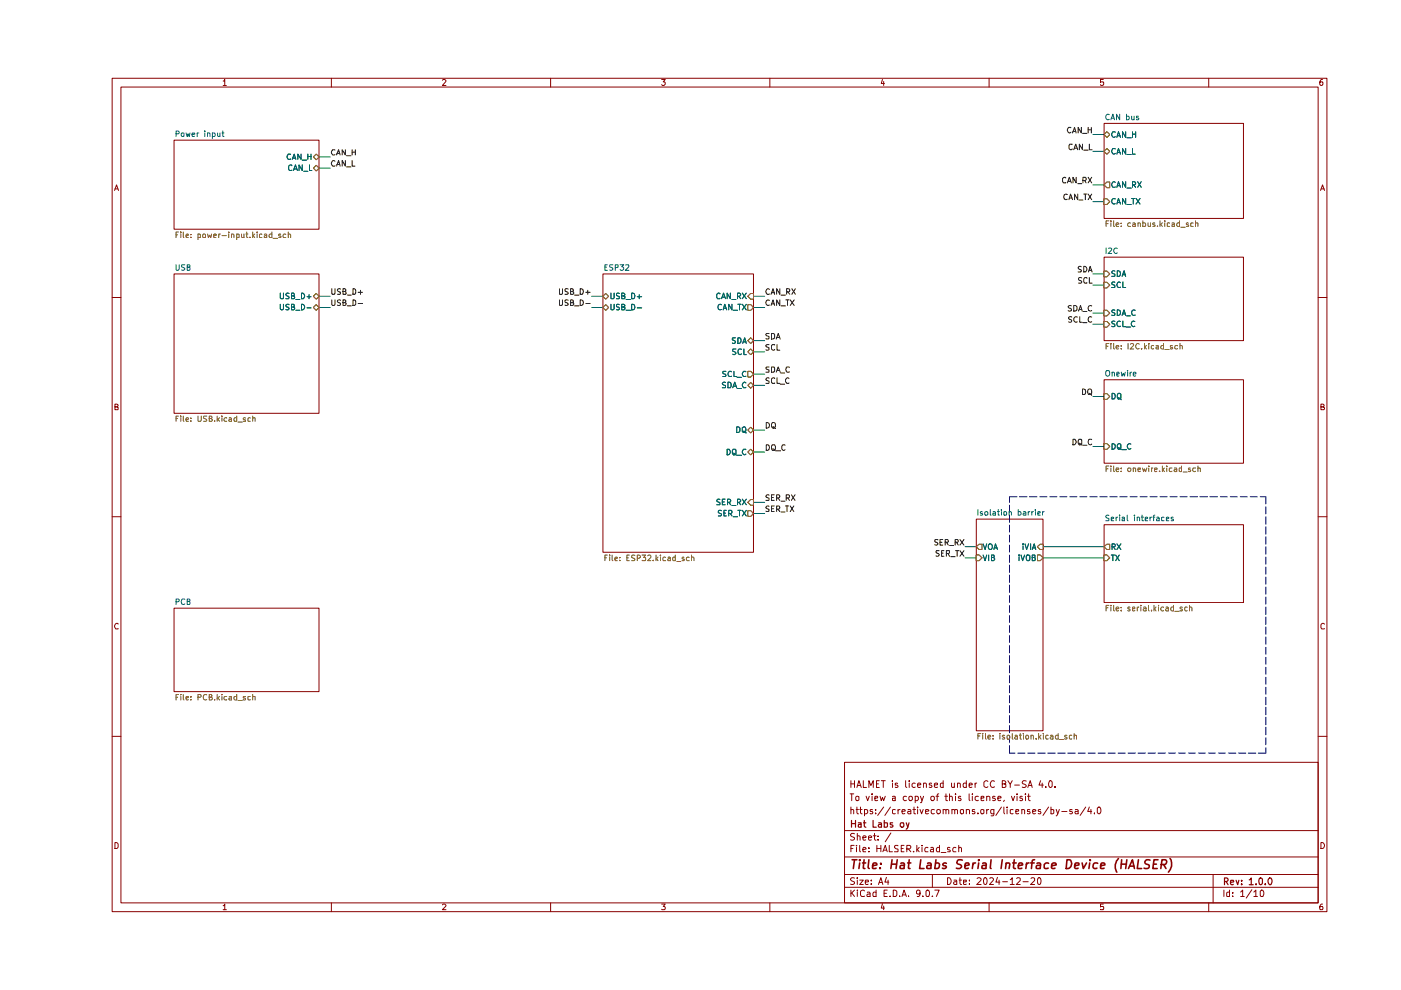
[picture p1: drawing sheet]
<svg xmlns="http://www.w3.org/2000/svg" width="297mm" height="210mm" viewBox="0 0 297 210" stroke-linecap="round" stroke-linejoin="round" font-family="sans-serif">
<g fill="none" stroke="#890000" stroke-width=".21">
<path d="M23.8 16.6h257.5v176.7h-257.5zM25.6 18.5h253.9v172.9h-253.9zM47.3 17.2h.2l.2-.4v1.3M47.3 18.1h.7M70.3 16.6v1.9M93.8 17l.2-.2h.3l.3 .3-.8 1h.8M116.7 16.6v1.9M140.3 16.8h.7l-.4 .6 .4 .1v.4l-.2 .2h-.4l-.1-.2M163.2 16.6v1.9M187.1 16.8l-.3 .9h.7M187.4 17.3v.8M209.7 16.6v1.9"/>
<path d="M233.9 16.8h-.6v.6h.6l.1 .1-.1 .5-.4 .1-.2-.2M256.3 16.6v1.9M280.4 16.8h-.3a.93 .93 0 0 0-.2 1.2h.5l.1-.5-.1-.1h-.5l-.1 .1M24.3 40.4l.4-1.2 .4 1.2M24.4 40h.6M280 40.4l.4-1.2 .4 1.2M280.1 40h.6M23.8 63.1h1.8M279.5 63.1h1.8M24.4 86.3h.4l.2-.3v-.2l-.6-.1v1.2h.6v-.5l-.2-.1M280.1 86.3l.6-.1v-.4l-.6-.1v1.2h.6l.1-.4-.3-.2M23.8 109.6h1.8"/>
<path d="M279.5 109.6h1.8M25 132.3l-.1-.1a.66 .66 0 0 0-.6 .4 .66 .66 0 0 0 .2 .7h.5M280.8 132.3l-.4-.1-.3 .3v.6l.1 .2h.6M23.8 156.1h1.8M279.5 156.1h1.8M24.4 178.6h.3l.3 .4v.6l-.3 .3h-.3zM179.1 161.6h100.4v29.8h-100.4zM179.1 176.1h100.4M180.2 168.3h.8M180.4 171.7l.4-.1 .2 .2v.8M180.4 165.5v1.5M180.4 171.1v1.5"/>
<path d="M180.4 179.9h.4M180.4 166.2h.8M180.6 168.3v1.5M181.1 179.2h-.7v1.4M181.2 176.8l-.6-.1-.3 .3 .1 .3 .7 .2 .1 .2a.51 .51 0 0 1-.3 .4 .51 .51 0 0 1-.6 0M181.2 165.5v1.5M181.5 168.9h.6l-.1 .8h-.5zM181.5 171.6h.5M181.6 179.2v.1M181.6 179.7v.9M181.7 171.1v1.2l.3 .3M181.7 167l.4-1.5 .5 1.5"/>
<path d="M181.8 177.3l.3-.1 .3 .2v.7M181.8 176.7v1.4M181.8 166.5h.6M182.3 179.2v1.2l.1 .2M182.3 171.6h.5M182.4 171.1v1.2l.4 .3M183 177.6l.6-.1-.1-.2-.4-.1-.1 .2v.7h.5M183 165.5v1.5h.7M183.3 171.7h.6l.1 .6a.45 .45 0 0 1-.7 .2M183.3 171.6v1.4M183.6 168.8l.4 1 .3-1M184.1 177.6l.7-.1-.1-.2-.4-.1-.2 .2 .1 .7h.5"/>
<path d="M184.2 179.7v.2M184.2 167v-1.5l.4 1 .6-1v1.5M184.9 168.3v.2M184.9 168.8v1M185 171.7l-.4-.1-.1 .2 .1 .2 .4 .1v.4h-.5M185.2 177.2h.5M185.4 176.7v1.2l.3 .2M185.5 169.2h.6v-.3h-.6v.8h.6M185.7 172.4v.2M185.7 171.7v.1M185.8 166.2h.5M185.9 179.9h.9"/>
<path d="M185.9 179.2v1.4M186.2 178v.1M186.2 177.3v.1M186.4 165.5h-.6v1.5h.6M186.6 168.8l.2 1 .3-.7 .3 .7 .3-1M186.8 179.2v1.4M186.8 165.5h.9M187.3 165.5v1.5M187.4 171.1l-1.3 1.8M188.5 179.2v1.4h.7M188.8 171.1l-1.2 1.8M188.9 176.6l-1.2 1.9"/>
<path d="M189.2 168.9h.6v.9M189.2 165.5v.2M189.2 166v1M189.8 171.7h-.6v.7l.3 .2 .3-.1M189.8 169.2h-.6v.5h.6M190.3 166.1h-.5v.4h.5l.1 .3-.3 .2-.3-.1M190.4 179.3l-.5-.1-.3 .3 .3 .4 .5 .2v.4l-.8 .1M190.4 171.6v1M190.8 171.6l-.4 .3M191.1 179.9h.4M191.2 172h.7l-.1-.3-.4-.1-.2 .2 .1 .7h.5M191.7 179.2h-.6v1.4h.6"/>
<path d="M192 165.5v1.3l.3 .2M192.2 168.9l-.4-.1-.3 .3v.4l.3 .3 .4-.1M192.5 171.7l.4-.1 .2 .2v.8M192.8 168.9h.6v.6l-.2 .3h-.3l-.2-.3zM192.8 165.5v.2M192.8 166v1M193.1 172h-.6l-.1 .2 .2 .4 .5-.1M193.5 171.6h.6M193.8 171.1v1.4l.3 .1M194 168.9l.5-.1 .2 .3v.4l-.2 .3-.5-.1M194 166.1l-.4-.1-.2 .3v.4l.2 .3 .4-.1M194 168.8v1.4"/>
<path d="M194.4 179.2v1.4M194.5 171.1v.2M194.5 166.5l.7-.1-.1-.4h-.4l-.2 .2v.6l.2 .2 .4-.1M194.5 171.6v1M194.9 179.7l-.5 .6M195.1 171.6l.3 1 .3-1M195.1 168.8l.4 1M195.5 179.2v.1M195.5 179.7v.9M195.8 168.8l-.4 1.3-.3 .1M195.8 166.2l.2-.2 .4 .2v.8M195.8 166v1"/>
<path d="M196.2 172h.7l-.1-.3h-.6v.8h.6M196.8 179.7h-.5a.59 .59 0 0 0-.1 .9h.6M197.3 179.7h.5l.1 .2v.7h-.6v-.3l.6-.3M197.4 168.9l.5-.1 .2 .3v.4l-.2 .3h-.3l-.3-.3zM197.5 166.1l-.3-.1-.2 .3 .1 .2h.3l.2 .3-.2 .2-.4-.1M198.1 171.7l-.4-.1-.3 .3 .1 .6h.6M198.1 166.5l.7-.1v-.3l-.4-.1-.3 .2 .1 .7h.6M198.4 168.8h.6M198.7 171.7h.6l.1 .6-.2 .2-.3 .1-.3-.3zM199 168.3l-.3 .3v1.2M199.2 179.2v1.4l-.6-.1a.6 .6 0 0 1 .2-.8h.4M200 171.7l.3-.1 .3 .2v.8"/>
<path d="M200 166.1l-.4-.1-.2 .2v.6l.2 .2 .4-.1M200 165.5v1.5M200 171.6v1M200.3 168.8h.6M200.6 171.8l.1-.2 .5 .2v.8M200.6 168.3v1.4l.3 .1M201.3 168.9l.4-.1 .2 .2v.8M201.3 168.3v1.5M201.4 179.7h-.5v.4l.6 .2-.1 .3h-.5M201.7 166v.8l.2 .2 .4-.2M201.8 171.7l.4-.1 .2 .2v.8M201.8 171.6v1"/>
<path d="M202.3 166v1M202.4 171.8l.2-.2 .4 .2v.8M202.6 168.3v.2M202.6 168.8v1M202.7 179.7h-.4a.59 .59 0 0 0-.1 .9h.5M203 166.2l.2-.2 .4 .2v.8M203 166v1M203.3 179.8l.1-.1h.4l.1 .9M203.3 179.2v1.4M203.7 171.7h.6l-.1 .8h-.5zM203.7 168.9l-.3-.1-.2 .3 .1 .1h.3l.2 .4-.2 .2-.4-.1M204.9 171.7l.4-.1 .3 .2v.8"/>
<path d="M204.9 166.1l-.4-.1-.3 .3 .1 .6h.6M204.9 165.5v1.5M204.9 171.6v1M205.5 168.3v1.3l.1 .2M205.5 166.5l.6-.1v-.3l-.5-.1-.1 .2v.6l.1 .2 .5-.1M206.1 168.3v.2M206.1 168.8v1M206.7 171.7h-.6v.3h.4l.2 .3-.2 .3-.4-.1M206.7 166v1M207.1 166l-.4 .3M207.3 172.4v.2M207.4 168.9h-.6l-.1 .6a.45 .45 0 0 0 .7 .2"/>
<path d="M208 171.7h.6l-.1 .8h-.5zM208 169.2h.6v-.3h-.6v.8h.6M209.2 168.9l.4-.1 .3 .2v.8M209.2 168.8v1M209.2 171.6v1M209.5 165.7l-.5-.2-.4 .4 .1 .9 .3 .2 .5-.2M209.6 171.6l-.4 .3M210.7 171.6v1.1l-.1 .3h-.5M210.7 171.7l-.4-.1-.3 .3 .1 .6h.6M210.8 165.7v-.1a.7 .7 0 0 0-.9 .5 .7 .7 0 0 0 .6 .9l.3-.2M211 168.9h-.5v.3l.5 .1 .1 .3-.3 .2-.3-.1M211.6 169.2h.6v-.3l-.5-.1-.1 .2v.6l.1 .2 .5-.1"/>
<path d="M212.3 171.1l-1.2 1.8M212.5 166.2h.6l.2-.3-.1-.2-.7-.2v1.5h.5l.3-.2v-.4l-.4-.2M212.8 171.1v1.2l.2 .3M212.9 169.7l-.1 .2M213.5 171.1v.2M213.5 171.6v1M213.7 165.5l.5 .8 .4-.8M214.2 166.3v.7M214.4 168.8l.4 1 .3-1M214.8 171.7h-.6v.7l.2 .2 .4-.1M215.1 166.5h1M215.4 172h.6v-.3h-.6v.8h.6"/>
<path d="M215.6 168.3v.2M215.6 168.8v1M216.6 171.7l.4-.1 .2 .2v.8M216.6 171.6v1M216.7 168.9l-.3-.1-.2 .3 .1 .1h.3l.2 .4-.2 .2-.4-.1M217.4 168.3v.2M217.4 168.8v1M217.6 165.6l-.6-.1-.3 .4 .1 .2 .6 .3 .2 .3a.6 .6 0 0 1-.9 .2M217.8 168.8h.6M217.9 167l.5-1.5 .4 1.5M218.1 168.3v1.3l.3 .2M218.1 166.5h.7"/>
<path d="M218.3 171.7h-.5v.3h.4l.2 .3-.2 .3-.4-.1M218.9 172h.7l-.1-.3-.4-.1-.2 .2 .1 .7h.5M220.6 171.7l-.3-.1-.2 .2 .1 .2 .4 .1v.4h-.5M220.6 165.5l-.3 1h.9M221 166v1M221.7 166.8v.2M222.3 171.1l-1.2 1.8M222.5 165.6l.3-.1 .3 .4v.8l-.3 .3a.78 .78 0 0 1-.6-.6 .78 .78 0 0 1 .3-.8zM222.8 171.7h.6v.7l-.2 .2-.4-.1M222.8 171.1v1.5M223.7 166.8v.2M223.9 171.6l.4 1"/>
<path d="M224.6 171.6l-.5 1.3-.2 .1M225.1 172h1.1M227.3 171.7h-.5v.3h.3l.3 .3-.3 .3-.3-.1M228 171.7l.3-.1 .3 .2v.8M228.6 172h-.6l-.1 .2 .2 .4 .5-.1M230.2 171.1l-1.2 1.8M231 171.1l-.4 .9h.9M231.3 171.6v1M232.1 172.4v.2M232.6 171.4l.4-.3a.81 .81 0 0 1 0 1.5l-.4-.3zM280.1 178.6a.65 .65 0 0 1 .7 .7 .65 .65 0 0 1-.7 .6zM47.3 192h.2l.2-.3v1.2"/>
<path d="M47.3 192.9h.7M70.3 191.4v1.9M93.8 191.9l.2-.2h.3l.3 .2-.8 1h.8M116.7 191.4v1.9M140.3 191.7h.7l-.4 .5 .4 .2v.3l-.1 .2-.6-.1M163.2 191.4v1.9M179.1 188.1h100.4M179.1 185.4h100.4M179.1 181.7h100.4M180.4 188.7v1.4M180.6 189.3l.6 .8M181.2 186.2l-.6-.1-.3 .3 .3 .4 .6 .3a.51 .51 0 0 1-.3 .4 .51 .51 0 0 1-.6 0"/>
<path d="M181.2 188.7l-.8 .8M181.8 188.7v.2M181.8 186.1v.2M181.8 186.6v.9M181.8 189.1v1M182.3 186.6h.7l-.7 .9h.7M183 180.2l.6-.2-.1-.3h-.4l-.1 .2v.7h.5M183.3 188.9l-.4-.2-.5 .4 .1 .8 .2 .2 .6-.1M183.5 187l.6-.1v-.3h-.6v.2v.7h.6M183.9 189.2l.4-.1 .2 .3v.7h-.6l-.1-.4 .7-.2M184.2 180.5v.1M184.7 187.4v.1"/>
<path d="M184.7 186.6v.2M185.7 188.7v1.4h-.5v-.9h.5M186.3 187.5l.5-1.4 .4 1.4M186.4 187.1h.6M187.1 191.6l-.3 .9h.7M187.2 180.6l.5-1.4 .4 1.4M187.4 192.1v.8M187.4 180.3h.5M187.4 189.4h.5M187.9 186l-.3 1h.9M188.1 188.7h-.7v1.4h.7M188.3 186.6v.9"/>
<path d="M188.7 190v.1M189.4 188.7h.3l.4 .4v.6l-.2 .4h-.5zM190.7 190v.1M191.2 190.1l.5-1.4 .5 1.4M191.3 189.7h.7M192.3 180h.6a.45 .45 0 0 0 .1-.7l-.7-.1v1.4M192.6 190v.1M192.6 180l.5 .6M193.7 180.5v.1M194.5 180.1l.4 .5M195.1 189.3v.2l-.6 .1-.2-.3v-.3l.2-.3 .6 .2v.8l-.3 .4h-.3M195.7 190v.1"/>
<path d="M196.6 188.7a.78 .78 0 0 1 .6 .6 .78 .78 0 0 1-.3 .8h-.4l-.2-.3v-.8zM197.7 190v.1M197.7 185.4v2.7M198.2 188.7h.9l-.6 1.4M199.5 180.8h1.1M200.9 186.1a.72 .72 0 0 1 .8 .7 .72 .72 0 0 1-.8 .7zM202.3 186.6h.5v.9M202.8 186.9h-.4l-.2 .3 .2 .3h.4M203.4 186.6h.5M203.5 186.1v1.2l.4 .2M204.3 187l.6-.1v-.3h-.6v.9h.6M205.6 187.4v.1"/>
<path d="M205.6 186.6v.2M207.2 186.3v-.1a.47 .47 0 0 1 .8 .3l-.9 1h.9M208.6 186.3l.3-.2a.8 .8 0 0 1 .4 .7 .8 .8 0 0 1-.4 .7l-.3-.1-.1-.5zM209.7 191.4v1.9M209.9 186.3l.1-.2h.4l.2 .4-.8 1h.8M211.5 186l-.4 1h.9M211.8 186.6v.9M212.6 186.9h1M214.2 186.5l.4-.4v1.4M214.2 187.5h.8M215.5 186.3l.2-.2 .5 .1 .1 .5-.8 .8h.8M216.9 186.9h1.1"/>
<path d="M218.6 186.3l.2-.2 .5 .1 .1 .5-.9 .8h.9M220 186.3l.3-.2a.8 .8 0 0 1 .4 .7 .8 .8 0 0 1-.4 .7l-.3-.1-.1-.5zM233.9 191.7h-.6v.6l.6-.1 .1 .2-.1 .5-.6-.1M256.3 191.4v1.9M257.2 185.4v6M259.5 188.7v1.4M260.7 188.7v1.4h-.5l-.1-.8 .2-.2 .4 .1M261.4 190v.1M261.4 189.2v.2M263 189.1l.5-.4v1.4M263 190.1h.8M265.4 188.6l-1.2 1.8"/>
<path d="M265.8 189.1l.5-.4v1.4M265.8 190.1h.8M267.4 188.7a.78 .78 0 0 1 .6 .6 .78 .78 0 0 1-.2 .8h-.4l-.2-.3v-.8zM280.4 191.7h-.3a.93 .93 0 0 0-.2 1.2h.5l.1-.5-.1-.2h-.5l-.1 .2"/>
</g>
<g fill="none" stroke="#890000" stroke-width=".25">
<path d="M180.5 173.9v1.5M180.5 174.6h.9M181.4 173.9v1.5M182 174.5h.6v.9M182.6 174.8l-.6 .1v.4h.6M183.1 174.5h.5M183.2 173.9v1.2l.4 .3M185.1 173.9v1.5h.7M186.3 174.5h.5l.1 .9M186.9 174.8h-.5l-.2 .2 .2 .4 .5-.1M187.5 174.5h.7v.7l-.3 .2-.4-.1M187.5 173.9v1.5"/>
<path d="M189.3 174.5h-.5v.3l.5 .3-.2 .3-.3-.1M191 174.5h.5v.8a.45 .45 0 0 1-.6-.2zM192.1 174.5l.4 .9M192.7 174.5l-.2 .9-.4 .4M259.6 186.9h.5l.3-.3v-.2l-.3-.3h-.5v1.5M260 186.9l.4 .7M260.9 187.1l.7-.1-.1-.4h-.5l-.1 .2 .1 .7h.5M262.1 186.6l.3 1 .3-1M263.3 187.4v.2M263.3 186.6v.2M264.9 186.6l.4-.5v1.5M264.9 187.6h.8"/>
<path d="M266.3 187.4v.2M267 186.3l.3-.2 .4 .3v.8l-.4 .4a.93 .93 0 0 1-.3-1.3zM268.3 187.4v.2M269.2 186.1a.75 .75 0 0 1 .5 .8 .75 .75 0 0 1-.5 .7l-.3-.4a.85 .85 0 0 1 .3-1.1z"/>
</g>
<g fill="none" stroke="#890000" stroke-width=".34">
<path d="M180.7 182.3h1M181.2 182.3l-.3 1.8M182.3 182.3v.2M182.3 183l-.2 1.1M182.9 183h.6M183.2 182.3l-.2 1.8h.4M184.2 182.3l-.1 1.6 .2 .2M185 183.6l.9-.2-.1-.4h-.6l-.2 .9 .2 .2h.5M186.6 184v.1M186.8 183v.2M189 183.2h1.1M189.1 182.3l-.2 1.8"/>
<path d="M190.2 182.3l-.2 1.8M191 183h.7v1.1M191.8 183.4l-.7 .1-.3 .2v.4h.2h.7M192.4 183h.7M192.8 182.3l-.2 1.8h.3M195.2 182.3l-.2 1.8h.9M196.7 183h.6v1.1M197.4 183.4l-.6 .1-.3 .2v.4h.2h.6M198.4 183h.5l.2 .1v.7l-.4 .3h-.5M198.4 182.3l-.2 1.8M200.6 183a.48 .48 0 0 0-.7 .3l.2 .3h.5v.3a.6 .6 0 0 1-.8 .2M204 182.4l-.7-.1-.3 .2-.2 .4 .2 .2 .7 .3 .2 .4a.79 .79 0 0 1-1.1 .3"/>
<path d="M204.5 183.6l1-.2-.2-.4h-.6l-.2 .9 .2 .2h.6M206.3 183l-.2 1.1M206.8 183h-.3l-.2 .3M207.5 183l-.2 1.1M207.6 182.3l-.2 .1 .1 .1 .1-.2-.1 .2M208.4 183h.6v1.1M209.1 183.4l-.7 .1-.2 .2v.4h.2h.6M210.1 182.3l-.1 1.6 .1 .2M212.5 182.3l-.3 1.8M213.3 183.1l.3-.1h.4l-.1 1.1M213.3 183l-.1 1.1M214.7 183h.8"/>
<path d="M215 182.3l-.1 1.6 .4 .2M215.9 183.6l.9-.2-.1-.4h-.6l-.2 .9 .2 .2h.5M217.7 183l-.2 1.1M218.2 183l-.6 .3M218.5 183h.8M219.4 182.3l-.5 .1-.1 .1-.1 1.6M219.9 183h.6v1.1M220.6 183.4l-.7 .1-.2 .2v.4h.2h.6M222.3 183a.65 .65 0 0 0-.9 .3v.7a.64 .64 0 0 0 .8 .1M223 183.6l.9-.2-.1-.4a.6 .6 0 0 0-.8 .2v.9h.7M226.2 182.3h.5a1.01 1.01 0 0 1 .5 1.2 1.01 1.01 0 0 1-1.2 .6zM227.8 183.6l1-.2v-.4h-.6l-.3 .2v.9h.7"/>
<path d="M229.4 183l.3 1.1 .7-1.1M231 183l-.1 1.1M231.1 182.3v.2M232.7 183h-.7l-.3 .8 .4 .3h.5M233.3 183.6l1-.2-.1-.4h-.7l-.2 .9 .2 .2h.6M237.1 182a2.48 2.48 0 0 0-.3 2.9M237.7 183.2h1.1M237.8 182.3l-.2 1.8M238.9 182.3l-.2 1.8M239.3 184.1l.8-1.8 .4 1.8M239.5 183.6h.9M241.4 182.3l-.3 1.8h.9"/>
<path d="M243.8 182.4l-.7-.1-.4 .4 .2 .4 .8 .4-.1 .5-.4 .1h-.6M244.6 183.2h.6M245.5 182.3h-.8l-.3 1.8h.9M246.2 183.3h.8l.2-.2a.5 .5 0 0 0-.2-.8h-.6l-.3 1.8M246.7 183.3l.5 .8M248.1 182a2.24 2.24 0 0 1-.4 2.9"/>
</g>
<path d="M234.1 83.5h.6l.6 .6-.6 .6h-.6z" fill="#fff"/>
<path d="M234.1 83.5h.6l.6 .6-.6 .6h-.6z" fill="none" stroke="#735600" stroke-width=".21"/>
<path d="M235.8 83.4a.66 .66 0 0 1 .6 .4 .66 .66 0 0 1-.2 .8h-.4zM237 83.6l.1-.2 .5 .2v.8l-.1 .2h-.4a.74 .74 0 0 1-.1-1zM237.1 84.3l.6 .5" fill="none" stroke="#006465" stroke-width=".21"/>
<path d="M234.1 94.1h.6l.6 .6-.6 .5h-.6z" fill="#fff"/>
<path d="M234.1 94.1h.6l.6 .6-.6 .5h-.6z" fill="none" stroke="#735600" stroke-width=".21"/>
<path d="M235.8 94.1l.6 .1 .1 .4-.1 .5-.4 .1h-.2zM237 94.2l.1-.1 .5 .1v.9l-.5 .1a.82 .82 0 0 1-.1-1zM237.1 94.9l.6 .4M237.9 95.3h.9M239.8 94.1h-.5l-.3 .5 .3 .6h.2l.3-.1" fill="none" stroke="#006465" stroke-width=".21"/>
<g fill="#fff">
<path d="M234.1 80.5h29.5v17.7h-29.5z"/>
<path d="M234.7 38.6h.6v1.2h-.6l-.6-.6z"/>
</g>
<path d="M234.7 38.6h.6v1.2h-.6l-.6-.6z" fill="none" stroke="#735600" stroke-width=".21"/>
<path d="M236.5 38.7l-.3-.2a.67 .67 0 0 0-.5 .5 .67 .67 0 0 0 .3 .7l.5-.1M236.8 39.7l.3-1.2 .5 1.2M236.9 39.4h.6M238.7 38.5v1.2l-.7-1.2v1.2M238.9 39.9h.9M240.1 39.2l.6-.1v-.5l-.6-.1v1.2M240.4 39.2l.4 .5M241.2 38.5l.8 1.2M242 38.5l-.8 1.2" fill="none" stroke="#006465" stroke-width=".21"/>
<path d="M234.1 42.2h.6l.6 .6-.6 .5h-.6z" fill="#fff"/>
<path d="M234.1 42.2h.6l.6 .6-.6 .5h-.6z" fill="none" stroke="#735600" stroke-width=".21"/>
<path d="M236.5 42.2a.55 .55 0 0 0-.8 .5 .55 .55 0 0 0 .8 .5M236.8 43.3l.3-1.2 .5 1.2M236.9 42.9h.6M238.7 42.1v1.2l-.7-1.2v1.2M238.9 43.3h.9M239.9 42.1h.7M240.3 42.1v1.2M240.9 42.1l.8 1.2M241.7 42.1l-.8 1.2" fill="none" stroke="#006465" stroke-width=".21"/>
<path d="M234.1 28.5l.6-.6 .6 .6-.6 .6z" fill="#fff"/>
<path d="M234.1 28.5l.6-.6 .6 .6-.6 .6z" fill="none" stroke="#735600" stroke-width=".21"/>
<path d="M236.5 28l-.5-.1a.67 .67 0 0 0-.3 .7 .67 .67 0 0 0 .5 .5l.3-.1M236.8 29.1l.3-1.2 .5 1.2M236.9 28.8h.6M238.7 27.9v1.2l-.7-1.2v1.2M238.9 29.2h.9M240.1 27.9v1.2M240.1 28.4h.7M240.8 27.9v1.2" fill="none" stroke="#006465" stroke-width=".21"/>
<path d="M234.1 32.1l.6-.6 .6 .6-.6 .6z" fill="#fff"/>
<path d="M234.1 32.1l.6-.6 .6 .6-.6 .6z" fill="none" stroke="#735600" stroke-width=".21"/>
<path d="M236.5 31.6l-.5-.1a.67 .67 0 0 0-.3 .7 .67 .67 0 0 0 .5 .5l.3-.2M236.8 32.7l.3-1.2 .5 1.2M236.9 32.3h.6M238.7 31.5v1.2l-.7-1.2v1.2M238.9 32.8h.9M240.1 31.5v1.2h.6" fill="none" stroke="#006465" stroke-width=".21"/>
<g fill="#fff">
<path d="M234.1 26.2h29.5v20.1h-29.5z"/>
<path d="M234.1 57.5h.6l.6 .6-.6 .6h-.6z"/>
</g>
<path d="M234.1 57.5h.6l.6 .6-.6 .6h-.6z" fill="none" stroke="#735600" stroke-width=".21"/>
<path d="M236.4 57.5l-.4-.1-.3 .3 .1 .2 .6 .3v.3l-.7 .1M236.9 57.4a.66 .66 0 0 1 .6 .4 .66 .66 0 0 1-.2 .8h-.4zM237.9 58.6l.4-1.2 .4 1.2M238 58.3h.6" fill="none" stroke="#006465" stroke-width=".21"/>
<path d="M234.1 59.9h.6l.6 .6-.6 .5h-.6z" fill="#fff"/>
<path d="M234.1 59.9h.6l.6 .6-.6 .5h-.6z" fill="none" stroke="#735600" stroke-width=".21"/>
<path d="M236.4 59.9l-.4-.1-.3 .2 .1 .3 .6 .2v.4l-.7 .1M237.6 59.9l-.3-.1a.67 .67 0 0 0-.5 .5 .67 .67 0 0 0 .3 .7l.5-.1M238.1 59.8v1.2h.6" fill="none" stroke="#006465" stroke-width=".21"/>
<path d="M234.1 68.2h.6l.6 .5-.6 .6h-.6z" fill="#fff"/>
<path d="M234.1 68.2h.6l.6 .5-.6 .6h-.6z" fill="none" stroke="#735600" stroke-width=".21"/>
<path d="M236.4 68.2l-.4-.1-.3 .2 .3 .4 .4 .1v.4h-.7M237.6 68.2a.55 .55 0 0 0-.8 .5 .55 .55 0 0 0 .8 .5M238.1 68.1v1.2h.6M238.7 69.3h1M240.6 68.2a.55 .55 0 0 0-.8 .5 .55 .55 0 0 0 .8 .5" fill="none" stroke="#006465" stroke-width=".21"/>
<path d="M234.1 65.8h.6l.6 .6-.6 .6h-.6z" fill="#fff"/>
<path d="M234.1 65.8h.6l.6 .6-.6 .6h-.6z" fill="none" stroke="#735600" stroke-width=".21"/>
<path d="M236.4 65.8l-.4-.1-.3 .3 .3 .3 .4 .2v.3h-.7M236.9 65.7l.6 .2 .1 .3-.1 .5-.4 .2h-.2zM237.9 66.9l.4-1.2 .4 1.2M238 66.5h.6M238.8 67h.9M240.7 65.8l-.3-.1a.6 .6 0 0 0-.5 .6 .6 .6 0 0 0 .5 .6l.3-.1" fill="none" stroke="#006465" stroke-width=".21"/>
<g fill="#fff">
<path d="M234.1 54.5h29.5v17.7h-29.5z"/>
<path d="M207 117.7h.6l.6 .6-.6 .6h-.6z"/>
</g>
<path d="M207 117.7h.6l.6 .6-.6 .6h-.6z" fill="none" stroke="#735600" stroke-width=".21"/>
<path d="M208.4 117.7l.5 1.2 .3-1.2M209.6 117.7v1.2M210.2 118.2h.5v-.5h-.5v1.2h.4l.3-.5-.3-.2" fill="none" stroke="#006465" stroke-width=".21"/>
<path d="M207 115.9l.6-.5h.6v1.1h-.6z" fill="#fff"/>
<path d="M207 115.9l.6-.5h.6v1.1h-.6z" fill="none" stroke="#735600" stroke-width=".21"/>
<path d="M208.4 115.3l.5 1.2 .3-1.2M209.6 115.5l.3-.2a.6 .6 0 0 1 .5 .6 .6 .6 0 0 1-.5 .6l-.4-.4zM210.7 116.5l.4-1.2 .4 1.2M210.8 116.2h.6" fill="none" stroke="#006465" stroke-width=".21"/>
<path d="M219.9 115.9l.6-.5h.6v1.1h-.6z" fill="#fff"/>
<path d="M219.9 115.9l.6-.5h.6v1.1h-.6z" fill="none" stroke="#735600" stroke-width=".21"/>
<path d="M216.9 115.3v.1M216.9 115.7v.8M217.3 115.3l.4 1.2 .4-1.2M218.5 115.3v1.2M218.8 116.5l.5-1.2 .3 1.2M219 116.2h.5" fill="none" stroke="#006465" stroke-width=".21"/>
<path d="M219.9 117.7h.6l.6 .6-.6 .6h-.6z" fill="#fff"/>
<path d="M219.9 117.7h.6l.6 .6-.6 .6h-.6z" fill="none" stroke="#735600" stroke-width=".21"/>
<path d="M216.1 117.7v.1M216.1 118v.9M216.5 117.7l.3 1.2 .4-1.2M217.7 117.7h.5l.1 .2v.8l-.5 .2a.86 .86 0 0 1-.1-1.2zM218.8 118.2h.6v-.4l-.6-.1v1.2l.6-.1 .1-.4-.2-.2" fill="none" stroke="#006465" stroke-width=".21"/>
<g fill="#fff">
<path d="M207 110.1h14.1v44.8h-14.1z"/>
<path d="M234.1 117.7h.6l.6 .6-.6 .6h-.6z"/>
</g>
<path d="M234.1 117.7h.6l.6 .6-.6 .6h-.6z" fill="none" stroke="#735600" stroke-width=".21"/>
<path d="M235.6 117.7h.7M236 117.7v1.2M236.5 117.7l.8 1.2M237.3 117.7l-.8 1.2" fill="none" stroke="#006465" stroke-width=".21"/>
<path d="M234.1 115.9l.6-.5h.6v1.1h-.6z" fill="#fff"/>
<path d="M234.1 115.9l.6-.5h.6v1.1h-.6z" fill="none" stroke="#735600" stroke-width=".21"/>
<path d="M235.8 115.9h.6v-.5l-.6-.1v1.2M236 115.9l.5 .6M236.8 115.3l.8 1.2M237.6 115.3l-.8 1.2" fill="none" stroke="#006465" stroke-width=".21"/>
<g fill="#fff">
<path d="M234.1 111.3h29.5v16.5h-29.5z"/>
<path d="M159.2 62.2h.6v1.2h-.6l-.6-.6z"/>
</g>
<path d="M159.2 62.2h.6v1.2h-.6l-.6-.6z" fill="none" stroke="#735600" stroke-width=".21"/>
<path d="M152.6 62.3l-.3-.2-.3 .4v.6l.1 .2 .5-.1M153 63.3l.4-1.2 .4 1.2M153.1 63h.6M154.8 62.1v1.2l-.6-1.2v1.2M155.2 63.5h.8M156.4 62.8h.4l.2-.4-.2-.3h-.4v1.2M156.6 62.8l.4 .5M157.4 62.1l.8 1.2M158.2 62.1l-.8 1.2" fill="none" stroke="#006465" stroke-width=".21"/>
<path d="M158.6 64.6h.6l.6 .6-.6 .6h-.6z" fill="#fff"/>
<path d="M158.6 64.6h.6l.6 .6-.6 .6h-.6z" fill="none" stroke="#735600" stroke-width=".21"/>
<path d="M153 64.6l-.3-.1a.6 .6 0 0 0-.5 .6 .6 .6 0 0 0 .5 .6l.3-.1M153.3 65.7l.4-1.2 .4 1.2M153.4 65.4h.6M155.2 64.5v1.2l-.7-1.2v1.2M155.4 65.8h1M156.4 64.5h.7M156.8 64.5v1.2M157.4 64.5l.8 1.2M158.2 64.5l-.8 1.2" fill="none" stroke="#006465" stroke-width=".21"/>
<path d="M159.2 71.6l.6 .6-.6 .6-.6-.6z" fill="#fff"/>
<path d="M159.2 71.6l.6 .6-.6 .6-.6-.6z" fill="none" stroke="#735600" stroke-width=".21"/>
<path d="M155.9 71.6h-.6v.5l.6 .2v.3l-.2 .2-.4-.1M156.4 71.6h.5a.66 .66 0 0 1 .2 .8 .66 .66 0 0 1-.7 .4zM157.5 72.8l.4-1.2 .3 1.2M157.6 72.5h.5" fill="none" stroke="#006465" stroke-width=".21"/>
<path d="M159.2 74l.6 .6-.6 .6-.6-.6z" fill="#fff"/>
<path d="M159.2 74l.6 .6-.6 .6-.6-.6z" fill="none" stroke="#735600" stroke-width=".21"/>
<path d="M156 74l-.7 .1v.3l.7 .4-.2 .4-.5-.1M157.2 74.1l-.5-.1a.67 .67 0 0 0-.3 .7 .67 .67 0 0 0 .6 .5l.2-.2M157.7 74v1.2h.5" fill="none" stroke="#006465" stroke-width=".21"/>
<path d="M159.2 90.6l.6 .6-.6 .6-.6-.6z" fill="#fff"/>
<path d="M159.2 90.6l.6 .6-.6 .6-.6-.6z" fill="none" stroke="#735600" stroke-width=".21"/>
<path d="M156.2 90.5h.3l.4 .3v.6l-.4 .3h-.3zM157.4 90.7l.5-.2a.65 .65 0 0 1 .3 .7 .65 .65 0 0 1-.6 .5l-.2-.2zM157.6 91.4h.2l.4 .4" fill="none" stroke="#006465" stroke-width=".21"/>
<path d="M127.8 65.2l.6-.6 .6 .6-.6 .6z" fill="#fff"/>
<path d="M127.8 65.2l.6-.6 .6 .6-.6 .6z" fill="none" stroke="#735600" stroke-width=".21"/>
<path d="M129.5 64.5v1.1l.2 .1h.2l.3-.3v-.9M131.3 64.6h-.6v.3l.6 .4v.3h-.6M131.8 65.1h.4l.3-.2-.1-.3-.6-.1v1.2h.5l.2-.1v-.4l-.3-.1M132.7 65.8h1M133.9 64.5l.6 .2 .1 .3-.1 .5-.3 .2h-.3zM135.1 65.3h.9" fill="none" stroke="#006465" stroke-width=".21"/>
<path d="M127.8 62.8l.6-.6 .6 .6-.6 .6z" fill="#fff"/>
<path d="M127.8 62.8l.6-.6 .6 .6-.6 .6z" fill="none" stroke="#735600" stroke-width=".21"/>
<path d="M129.5 62.1l.1 1.2h.4l.2-.1v-1.1M131.3 62.2l-.4-.1-.2 .2v.4l.6 .2-.1 .4h-.5M131.8 62.7h.6l.1-.3-.3-.3h-.4v1.2h.6l.1-.5-.3-.1M132.7 63.5h1M133.9 62.1a.66 .66 0 0 1 .7 .5 .66 .66 0 0 1-.2 .7h-.5zM135.1 62.9h.9M135.5 62.5v.8" fill="none" stroke="#006465" stroke-width=".21"/>
<path d="M159.2 105.9h.6v1.2h-.6l-.6-.6z" fill="#fff"/>
<path d="M159.2 105.9h.6v1.2h-.6l-.6-.6z" fill="none" stroke="#735600" stroke-width=".21"/>
<path d="M152.6 105.9l-.4-.1-.2 .3v.2l.6 .3v.3l-.6 .1M153.1 106.4h.5M153.7 105.8h-.6v1.2h.6M154.2 106.5l.6-.1v-.5l-.6-.1v1.2M154.5 106.5l.4 .5M155.2 107.2h.8M156.4 106.5h.4l.2-.4-.2-.3h-.4v1.2M156.6 106.5l.4 .5M157.4 105.8l.8 1.2M158.2 105.8l-.8 1.2" fill="none" stroke="#006465" stroke-width=".21"/>
<path d="M158.6 108.3h.6l.6 .6-.6 .6h-.6z" fill="#fff"/>
<path d="M158.6 108.3h.6l.6 .6-.6 .6h-.6z" fill="none" stroke="#735600" stroke-width=".21"/>
<path d="M153 108.3l-.5-.1-.2 .2v.3l.7 .4-.2 .3h-.5M153.5 108.8h.3M154 108.2h-.5v1.2h.5M154.5 108.9h.5l.2-.2v-.3l-.2-.2h-.5v1.2M154.8 108.9l.4 .5M155.4 109.6h1M156.4 108.2h.7M156.8 108.2v1.2M157.4 108.2l.8 1.2M158.2 108.2l-.8 1.2" fill="none" stroke="#006465" stroke-width=".21"/>
<path d="M159.2 95.2l.6 .6-.6 .6-.6-.6z" fill="#fff"/>
<path d="M158.6 95.8l.6-.6 .6 .6-.6 .6z" fill="none" stroke="#735600" stroke-width=".21"/>
<path d="M154.2 95.2h.4a.66 .66 0 0 1 .2 .8 .66 .66 0 0 1-.6 .4zM155.4 95.2h.5l.1 .2v.9l-.5 .1a.86 .86 0 0 1-.1-1.2zM155.5 96.1l.6 .4M156.3 96.5h.9M158.1 95.3l-.5-.1a.67 .67 0 0 0-.2 .7 .67 .67 0 0 0 .5 .5l.2-.1" fill="none" stroke="#006465" stroke-width=".21"/>
<path d="M158.6 78.7h.6l.6 .6-.6 .6h-.6z" fill="#fff"/>
<path d="M158.6 78.7h.6l.6 .6-.6 .6h-.6z" fill="none" stroke="#735600" stroke-width=".21"/>
<path d="M153.9 78.7h-.6a.41 .41 0 0 0 .1 .5 .41 .41 0 0 0 .4 .1v.5h-.6M155.1 78.8l-.5-.1-.3 .5 .3 .6h.5M155.6 78.7v1.1h.6M158.1 78.8l-.5-.1-.2 .5 .2 .6h.5M156.3 80h.9" fill="none" stroke="#006465" stroke-width=".21"/>
<path d="M159.2 81.1l.6 .6-.6 .6-.6-.6z" fill="#fff"/>
<path d="M159.2 81.1l.6 .6-.6 .6-.6-.6z" fill="none" stroke="#735600" stroke-width=".21"/>
<path d="M153.8 81.1l-.4-.1-.3 .3 .1 .2 .6 .3v.3l-.7 .1M154.3 81h.4l.3 .4v.6l-.2 .2h-.5zM155.3 82.2l.5-1.2 .4 1.2M155.5 81.9h.5M156.3 82.4h.9M158.1 81.2l-.2-.2a.67 .67 0 0 0-.5 .5 .67 .67 0 0 0 .2 .7l.5-.1" fill="none" stroke="#006465" stroke-width=".21"/>
<g fill="#fff">
<path d="M127.8 58.1h32v59h-32z"/>
<path d="M66.4 33.3l.6-.6 .6 .6-.6 .6z"/>
</g>
<path d="M66.4 33.3l.6-.6 .6 .6-.6 .6z" fill="none" stroke="#735600" stroke-width=".21"/>
<path d="M61.6 32.8l-.5-.1-.2 .5 .2 .6 .5-.1M62 33.8l.4-1.1 .3 1.1M62 33.5h.6M63.8 32.7v1.1l-.7-1.1v1.1M64.1 34h.9M65.3 32.7v1.1M65.3 33.2h.6M65.9 32.7v1.1" fill="none" stroke="#006465" stroke-width=".21"/>
<path d="M67 35.1l.6 .5-.6 .6-.6-.6z" fill="#fff"/>
<path d="M67 35.1l.6 .5-.6 .6-.6-.6z" fill="none" stroke="#735600" stroke-width=".21"/>
<path d="M61.9 35.1l-.4-.1-.3 .3v.6l.2 .3 .5-.1M62.2 36.2l.4-1.2 .5 1.2M62.4 35.8h.5M64.1 35v1.2l-.7-1.2v1.2M64.4 36.3h.9M65.6 35v1.2h.5" fill="none" stroke="#006465" stroke-width=".21"/>
<g fill="#fff">
<path d="M36.9 29.7h30.7v18.9h-30.7z"/>
<path d="M66.4 62.8l.6-.6 .6 .6-.6 .6z"/>
</g>
<path d="M67 62.2l.6 .6-.6 .6-.6-.6z" fill="none" stroke="#735600" stroke-width=".21"/>
<path d="M59.4 62.1v1.1l.2 .1h.4l.1-.1v-1.1M61.3 62.2l-.4-.1-.3 .3 .1 .3 .5 .1v.5h-.6M61.8 62.7h.6v-.4l-.2-.2h-.4v1.2h.6l.1-.3-.3-.3M62.7 63.5h.9M63.9 62.1a.66 .66 0 0 1 .7 .5 .66 .66 0 0 1-.3 .7h-.4zM65.1 62.9h.8M65.5 62.5v.8" fill="none" stroke="#006465" stroke-width=".21"/>
<path d="M66.4 65.2l.6-.6 .6 .6-.6 .6z" fill="#fff"/>
<path d="M66.4 65.2l.6-.6 .6 .6-.6 .6z" fill="none" stroke="#735600" stroke-width=".21"/>
<path d="M59.4 64.5v.9l.3 .3 .4-.3v-.9M61.3 64.6l-.4-.1-.3 .3 .1 .2 .5 .2v.4h-.6M61.8 65.1h.4l.2-.2v-.3l-.2-.1h-.4v1.2l.6-.1 .1-.3-.3-.2M62.7 65.8h.9M63.9 64.5a.6 .6 0 0 1 .7 .6 .6 .6 0 0 1-.7 .6zM65.1 65.3h.8" fill="none" stroke="#006465" stroke-width=".21"/>
<g fill="#fff">
<path d="M36.9 58.1h30.7v29.5h-30.7z"/>
<path d="M36.9 128.9h30.7v17.7h-30.7z"/>
<path d="M234.1 83.5h.6l.6 .6-.6 .6h-.6z"/>
</g>
<path d="M234.1 83.5h.6l.6 .6-.6 .6h-.6z" fill="none" stroke="#735600" stroke-width=".21"/>
<path d="M235.8 83.4a.66 .66 0 0 1 .6 .4 .66 .66 0 0 1-.2 .8h-.4zM237 83.6l.1-.2 .5 .2v.8l-.1 .2h-.4a.74 .74 0 0 1-.1-1zM237.1 84.3l.6 .5" fill="none" stroke="#006465" stroke-width=".21"/>
<path d="M234.1 94.1h.6l.6 .6-.6 .5h-.6z" fill="#fff"/>
<path d="M234.1 94.1h.6l.6 .6-.6 .5h-.6z" fill="none" stroke="#735600" stroke-width=".21"/>
<path d="M235.8 94.1l.6 .1 .1 .4-.1 .5-.4 .1h-.2zM237 94.2l.1-.1 .5 .1v.9l-.5 .1a.82 .82 0 0 1-.1-1zM237.1 94.9l.6 .4M237.9 95.3h.9M239.8 94.1h-.5l-.3 .5 .3 .6h.2l.3-.1" fill="none" stroke="#006465" stroke-width=".21"/>
<path d="M234.1 80.5h29.5v17.7h-29.5z" fill="none" stroke="#890000" stroke-width=".21"/>
<path d="M234.7 38.6h.6v1.2h-.6l-.6-.6z" fill="#fff"/>
<path d="M234.7 38.6h.6v1.2h-.6l-.6-.6z" fill="none" stroke="#735600" stroke-width=".21"/>
<path d="M236.5 38.7l-.3-.2a.67 .67 0 0 0-.5 .5 .67 .67 0 0 0 .3 .7l.5-.1M236.8 39.7l.3-1.2 .5 1.2M236.9 39.4h.6M238.7 38.5v1.2l-.7-1.2v1.2M238.9 39.9h.9M240.1 39.2l.6-.1v-.5l-.6-.1v1.2M240.4 39.2l.4 .5M241.2 38.5l.8 1.2M242 38.5l-.8 1.2" fill="none" stroke="#006465" stroke-width=".21"/>
<path d="M234.1 42.2h.6l.6 .6-.6 .5h-.6z" fill="#fff"/>
<path d="M234.1 42.2h.6l.6 .6-.6 .5h-.6z" fill="none" stroke="#735600" stroke-width=".21"/>
<path d="M236.5 42.2a.55 .55 0 0 0-.8 .5 .55 .55 0 0 0 .8 .5M236.8 43.3l.3-1.2 .5 1.2M236.9 42.9h.6M238.7 42.1v1.2l-.7-1.2v1.2M238.9 43.3h.9M239.9 42.1h.7M240.3 42.1v1.2M240.9 42.1l.8 1.2M241.7 42.1l-.8 1.2" fill="none" stroke="#006465" stroke-width=".21"/>
<path d="M234.1 28.5l.6-.6 .6 .6-.6 .6z" fill="#fff"/>
<path d="M234.1 28.5l.6-.6 .6 .6-.6 .6z" fill="none" stroke="#735600" stroke-width=".21"/>
<path d="M236.5 28l-.5-.1a.67 .67 0 0 0-.3 .7 .67 .67 0 0 0 .5 .5l.3-.1M236.8 29.1l.3-1.2 .5 1.2M236.9 28.8h.6M238.7 27.9v1.2l-.7-1.2v1.2M238.9 29.2h.9M240.1 27.9v1.2M240.1 28.4h.7M240.8 27.9v1.2" fill="none" stroke="#006465" stroke-width=".21"/>
<path d="M234.1 32.1l.6-.6 .6 .6-.6 .6z" fill="#fff"/>
<path d="M234.1 32.1l.6-.6 .6 .6-.6 .6z" fill="none" stroke="#735600" stroke-width=".21"/>
<path d="M236.5 31.6l-.5-.1a.67 .67 0 0 0-.3 .7 .67 .67 0 0 0 .5 .5l.3-.2M236.8 32.7l.3-1.2 .5 1.2M236.9 32.3h.6M238.7 31.5v1.2l-.7-1.2v1.2M238.9 32.8h.9M240.1 31.5v1.2h.6" fill="none" stroke="#006465" stroke-width=".21"/>
<path d="M234.1 26.2h29.5v20.1h-29.5z" fill="none" stroke="#890000" stroke-width=".21"/>
<path d="M234.1 57.5h.6l.6 .6-.6 .6h-.6z" fill="#fff"/>
<path d="M234.1 57.5h.6l.6 .6-.6 .6h-.6z" fill="none" stroke="#735600" stroke-width=".21"/>
<path d="M236.4 57.5l-.4-.1-.3 .3 .1 .2 .6 .3v.3l-.7 .1M236.9 57.4a.66 .66 0 0 1 .6 .4 .66 .66 0 0 1-.2 .8h-.4zM237.9 58.6l.4-1.2 .4 1.2M238 58.3h.6" fill="none" stroke="#006465" stroke-width=".21"/>
<path d="M234.1 59.9h.6l.6 .6-.6 .5h-.6z" fill="#fff"/>
<path d="M234.1 59.9h.6l.6 .6-.6 .5h-.6z" fill="none" stroke="#735600" stroke-width=".21"/>
<path d="M236.4 59.9l-.4-.1-.3 .2 .1 .3 .6 .2v.4l-.7 .1M237.6 59.9l-.3-.1a.67 .67 0 0 0-.5 .5 .67 .67 0 0 0 .3 .7l.5-.1M238.1 59.8v1.2h.6" fill="none" stroke="#006465" stroke-width=".21"/>
<path d="M234.1 68.2h.6l.6 .5-.6 .6h-.6z" fill="#fff"/>
<path d="M234.1 68.2h.6l.6 .5-.6 .6h-.6z" fill="none" stroke="#735600" stroke-width=".21"/>
<path d="M236.4 68.2l-.4-.1-.3 .2 .3 .4 .4 .1v.4h-.7M237.6 68.2a.55 .55 0 0 0-.8 .5 .55 .55 0 0 0 .8 .5M238.1 68.1v1.2h.6M238.7 69.3h1M240.6 68.2a.55 .55 0 0 0-.8 .5 .55 .55 0 0 0 .8 .5" fill="none" stroke="#006465" stroke-width=".21"/>
<path d="M234.1 65.8h.6l.6 .6-.6 .6h-.6z" fill="#fff"/>
<path d="M234.1 65.8h.6l.6 .6-.6 .6h-.6z" fill="none" stroke="#735600" stroke-width=".21"/>
<path d="M236.4 65.8l-.4-.1-.3 .3 .3 .3 .4 .2v.3h-.7M236.9 65.7l.6 .2 .1 .3-.1 .5-.4 .2h-.2zM237.9 66.9l.4-1.2 .4 1.2M238 66.5h.6M238.8 67h.9M240.7 65.8l-.3-.1a.6 .6 0 0 0-.5 .6 .6 .6 0 0 0 .5 .6l.3-.1" fill="none" stroke="#006465" stroke-width=".21"/>
<path d="M234.1 54.5h29.5v17.7h-29.5z" fill="none" stroke="#890000" stroke-width=".21"/>
<path d="M207 117.7h.6l.6 .6-.6 .6h-.6z" fill="#fff"/>
<path d="M207 117.7h.6l.6 .6-.6 .6h-.6z" fill="none" stroke="#735600" stroke-width=".21"/>
<path d="M208.4 117.7l.5 1.2 .3-1.2M209.6 117.7v1.2M210.2 118.2h.5v-.5h-.5v1.2h.4l.3-.5-.3-.2" fill="none" stroke="#006465" stroke-width=".21"/>
<path d="M207 115.9l.6-.5h.6v1.1h-.6z" fill="#fff"/>
<path d="M207 115.9l.6-.5h.6v1.1h-.6z" fill="none" stroke="#735600" stroke-width=".21"/>
<path d="M208.4 115.3l.5 1.2 .3-1.2M209.6 115.5l.3-.2a.6 .6 0 0 1 .5 .6 .6 .6 0 0 1-.5 .6l-.4-.4zM210.7 116.5l.4-1.2 .4 1.2M210.8 116.2h.6" fill="none" stroke="#006465" stroke-width=".21"/>
<path d="M219.9 115.9l.6-.5h.6v1.1h-.6z" fill="#fff"/>
<path d="M219.9 115.9l.6-.5h.6v1.1h-.6z" fill="none" stroke="#735600" stroke-width=".21"/>
<path d="M216.9 115.3v.1M216.9 115.7v.8M217.3 115.3l.4 1.2 .4-1.2M218.5 115.3v1.2M218.8 116.5l.5-1.2 .3 1.2M219 116.2h.5" fill="none" stroke="#006465" stroke-width=".21"/>
<path d="M219.9 117.7h.6l.6 .6-.6 .6h-.6z" fill="#fff"/>
<path d="M219.9 117.7h.6l.6 .6-.6 .6h-.6z" fill="none" stroke="#735600" stroke-width=".21"/>
<path d="M216.1 117.7v.1M216.1 118v.9M216.5 117.7l.3 1.2 .4-1.2M217.7 117.7h.5l.1 .2v.8l-.5 .2a.86 .86 0 0 1-.1-1.2zM218.8 118.2h.6v-.4l-.6-.1v1.2l.6-.1 .1-.4-.2-.2" fill="none" stroke="#006465" stroke-width=".21"/>
<path d="M207 110.1h14.1v44.8h-14.1z" fill="none" stroke="#890000" stroke-width=".21"/>
<path d="M234.1 117.7h.6l.6 .6-.6 .6h-.6z" fill="#fff"/>
<path d="M234.1 117.7h.6l.6 .6-.6 .6h-.6z" fill="none" stroke="#735600" stroke-width=".21"/>
<path d="M235.6 117.7h.7M236 117.7v1.2M236.5 117.7l.8 1.2M237.3 117.7l-.8 1.2" fill="none" stroke="#006465" stroke-width=".21"/>
<path d="M234.1 115.9l.6-.5h.6v1.1h-.6z" fill="#fff"/>
<path d="M234.1 115.9l.6-.5h.6v1.1h-.6z" fill="none" stroke="#735600" stroke-width=".21"/>
<path d="M235.8 115.9h.6v-.5l-.6-.1v1.2M236 115.9l.5 .6M236.8 115.3l.8 1.2M237.6 115.3l-.8 1.2" fill="none" stroke="#006465" stroke-width=".21"/>
<path d="M234.1 111.3h29.5v16.5h-29.5z" fill="none" stroke="#890000" stroke-width=".21"/>
<path d="M159.2 62.2h.6v1.2h-.6l-.6-.6z" fill="#fff"/>
<path d="M159.2 62.2h.6v1.2h-.6l-.6-.6z" fill="none" stroke="#735600" stroke-width=".21"/>
<path d="M152.6 62.3l-.3-.2-.3 .4v.6l.1 .2 .5-.1M153 63.3l.4-1.2 .4 1.2M153.1 63h.6M154.8 62.1v1.2l-.6-1.2v1.2M155.2 63.5h.8M156.4 62.8h.4l.2-.4-.2-.3h-.4v1.2M156.6 62.8l.4 .5M157.4 62.1l.8 1.2M158.2 62.1l-.8 1.2" fill="none" stroke="#006465" stroke-width=".21"/>
<path d="M158.6 64.6h.6l.6 .6-.6 .6h-.6z" fill="#fff"/>
<path d="M158.6 64.6h.6l.6 .6-.6 .6h-.6z" fill="none" stroke="#735600" stroke-width=".21"/>
<path d="M153 64.6l-.3-.1a.6 .6 0 0 0-.5 .6 .6 .6 0 0 0 .5 .6l.3-.1M153.3 65.7l.4-1.2 .4 1.2M153.4 65.4h.6M155.2 64.5v1.2l-.7-1.2v1.2M155.4 65.8h1M156.4 64.5h.7M156.8 64.5v1.2M157.4 64.5l.8 1.2M158.2 64.5l-.8 1.2" fill="none" stroke="#006465" stroke-width=".21"/>
<path d="M159.2 71.6l.6 .6-.6 .6-.6-.6z" fill="#fff"/>
<path d="M159.2 71.6l.6 .6-.6 .6-.6-.6z" fill="none" stroke="#735600" stroke-width=".21"/>
<path d="M155.9 71.6h-.6v.5l.6 .2v.3l-.2 .2-.4-.1M156.4 71.6h.5a.66 .66 0 0 1 .2 .8 .66 .66 0 0 1-.7 .4zM157.5 72.8l.4-1.2 .3 1.2M157.6 72.5h.5" fill="none" stroke="#006465" stroke-width=".21"/>
<path d="M159.2 74l.6 .6-.6 .6-.6-.6z" fill="#fff"/>
<path d="M159.2 74l.6 .6-.6 .6-.6-.6z" fill="none" stroke="#735600" stroke-width=".21"/>
<path d="M156 74l-.7 .1v.3l.7 .4-.2 .4-.5-.1M157.2 74.1l-.5-.1a.67 .67 0 0 0-.3 .7 .67 .67 0 0 0 .6 .5l.2-.2M157.7 74v1.2h.5" fill="none" stroke="#006465" stroke-width=".21"/>
<path d="M159.2 90.6l.6 .6-.6 .6-.6-.6z" fill="#fff"/>
<path d="M159.2 90.6l.6 .6-.6 .6-.6-.6z" fill="none" stroke="#735600" stroke-width=".21"/>
<path d="M156.2 90.5h.3l.4 .3v.6l-.4 .3h-.3zM157.4 90.7l.5-.2a.65 .65 0 0 1 .3 .7 .65 .65 0 0 1-.6 .5l-.2-.2zM157.6 91.4h.2l.4 .4" fill="none" stroke="#006465" stroke-width=".21"/>
<path d="M127.8 65.2l.6-.6 .6 .6-.6 .6z" fill="#fff"/>
<path d="M127.8 65.2l.6-.6 .6 .6-.6 .6z" fill="none" stroke="#735600" stroke-width=".21"/>
<path d="M129.5 64.5v1.1l.2 .1h.2l.3-.3v-.9M131.3 64.6h-.6v.3l.6 .4v.3h-.6M131.8 65.1h.4l.3-.2-.1-.3-.6-.1v1.2h.5l.2-.1v-.4l-.3-.1M132.7 65.8h1M133.9 64.5l.6 .2 .1 .3-.1 .5-.3 .2h-.3zM135.1 65.3h.9" fill="none" stroke="#006465" stroke-width=".21"/>
<path d="M127.8 62.8l.6-.6 .6 .6-.6 .6z" fill="#fff"/>
<path d="M127.8 62.8l.6-.6 .6 .6-.6 .6z" fill="none" stroke="#735600" stroke-width=".21"/>
<path d="M129.5 62.1l.1 1.2h.4l.2-.1v-1.1M131.3 62.2l-.4-.1-.2 .2v.4l.6 .2-.1 .4h-.5M131.8 62.7h.6l.1-.3-.3-.3h-.4v1.2h.6l.1-.5-.3-.1M132.7 63.5h1M133.9 62.1a.66 .66 0 0 1 .7 .5 .66 .66 0 0 1-.2 .7h-.5zM135.1 62.9h.9M135.5 62.5v.8" fill="none" stroke="#006465" stroke-width=".21"/>
<path d="M159.2 105.9h.6v1.2h-.6l-.6-.6z" fill="#fff"/>
<path d="M159.2 105.9h.6v1.2h-.6l-.6-.6z" fill="none" stroke="#735600" stroke-width=".21"/>
<path d="M152.6 105.9l-.4-.1-.2 .3v.2l.6 .3v.3l-.6 .1M153.1 106.4h.5M153.7 105.8h-.6v1.2h.6M154.2 106.5l.6-.1v-.5l-.6-.1v1.2M154.5 106.5l.4 .5M155.2 107.2h.8M156.4 106.5h.4l.2-.4-.2-.3h-.4v1.2M156.6 106.5l.4 .5M157.4 105.8l.8 1.2M158.2 105.8l-.8 1.2" fill="none" stroke="#006465" stroke-width=".21"/>
<path d="M158.6 108.3h.6l.6 .6-.6 .6h-.6z" fill="#fff"/>
<path d="M158.6 108.3h.6l.6 .6-.6 .6h-.6z" fill="none" stroke="#735600" stroke-width=".21"/>
<path d="M153 108.3l-.5-.1-.2 .2v.3l.7 .4-.2 .3h-.5M153.5 108.8h.3M154 108.2h-.5v1.2h.5M154.5 108.9h.5l.2-.2v-.3l-.2-.2h-.5v1.2M154.8 108.9l.4 .5M155.4 109.6h1M156.4 108.2h.7M156.8 108.2v1.2M157.4 108.2l.8 1.2M158.2 108.2l-.8 1.2" fill="none" stroke="#006465" stroke-width=".21"/>
<path d="M159.2 95.2l.6 .6-.6 .6-.6-.6z" fill="#fff"/>
<path d="M158.6 95.8l.6-.6 .6 .6-.6 .6z" fill="none" stroke="#735600" stroke-width=".21"/>
<path d="M154.2 95.2h.4a.66 .66 0 0 1 .2 .8 .66 .66 0 0 1-.6 .4zM155.4 95.2h.5l.1 .2v.9l-.5 .1a.86 .86 0 0 1-.1-1.2zM155.5 96.1l.6 .4M156.3 96.5h.9M158.1 95.3l-.5-.1a.67 .67 0 0 0-.2 .7 .67 .67 0 0 0 .5 .5l.2-.1" fill="none" stroke="#006465" stroke-width=".21"/>
<path d="M158.6 78.7h.6l.6 .6-.6 .6h-.6z" fill="#fff"/>
<path d="M158.6 78.7h.6l.6 .6-.6 .6h-.6z" fill="none" stroke="#735600" stroke-width=".21"/>
<path d="M153.9 78.7h-.6a.41 .41 0 0 0 .1 .5 .41 .41 0 0 0 .4 .1v.5h-.6M155.1 78.8l-.5-.1-.3 .5 .3 .6h.5M155.6 78.7v1.1h.6M158.1 78.8l-.5-.1-.2 .5 .2 .6h.5M156.3 80h.9" fill="none" stroke="#006465" stroke-width=".21"/>
<path d="M159.2 81.1l.6 .6-.6 .6-.6-.6z" fill="#fff"/>
<path d="M159.2 81.1l.6 .6-.6 .6-.6-.6z" fill="none" stroke="#735600" stroke-width=".21"/>
<path d="M153.8 81.1l-.4-.1-.3 .3 .1 .2 .6 .3v.3l-.7 .1M154.3 81h.4l.3 .4v.6l-.2 .2h-.5zM155.3 82.2l.5-1.2 .4 1.2M155.5 81.9h.5M156.3 82.4h.9M158.1 81.2l-.2-.2a.67 .67 0 0 0-.5 .5 .67 .67 0 0 0 .2 .7l.5-.1" fill="none" stroke="#006465" stroke-width=".21"/>
<path d="M127.8 58.1h32v59h-32z" fill="none" stroke="#890000" stroke-width=".21"/>
<path d="M66.4 33.3l.6-.6 .6 .6-.6 .6z" fill="#fff"/>
<path d="M66.4 33.3l.6-.6 .6 .6-.6 .6z" fill="none" stroke="#735600" stroke-width=".21"/>
<path d="M61.6 32.8l-.5-.1-.2 .5 .2 .6 .5-.1M62 33.8l.4-1.1 .3 1.1M62 33.5h.6M63.8 32.7v1.1l-.7-1.1v1.1M64.1 34h.9M65.3 32.7v1.1M65.3 33.2h.6M65.9 32.7v1.1" fill="none" stroke="#006465" stroke-width=".21"/>
<path d="M67 35.1l.6 .5-.6 .6-.6-.6z" fill="#fff"/>
<path d="M67 35.1l.6 .5-.6 .6-.6-.6z" fill="none" stroke="#735600" stroke-width=".21"/>
<path d="M61.9 35.1l-.4-.1-.3 .3v.6l.2 .3 .5-.1M62.2 36.2l.4-1.2 .5 1.2M62.4 35.8h.5M64.1 35v1.2l-.7-1.2v1.2M64.4 36.3h.9M65.6 35v1.2h.5" fill="none" stroke="#006465" stroke-width=".21"/>
<path d="M36.9 29.7h30.7v18.9h-30.7z" fill="none" stroke="#890000" stroke-width=".21"/>
<path d="M66.4 62.8l.6-.6 .6 .6-.6 .6z" fill="#fff"/>
<path d="M67 62.2l.6 .6-.6 .6-.6-.6z" fill="none" stroke="#735600" stroke-width=".21"/>
<path d="M59.4 62.1v1.1l.2 .1h.4l.1-.1v-1.1M61.3 62.2l-.4-.1-.3 .3 .1 .3 .5 .1v.5h-.6M61.8 62.7h.6v-.4l-.2-.2h-.4v1.2h.6l.1-.3-.3-.3M62.7 63.5h.9M63.9 62.1a.66 .66 0 0 1 .7 .5 .66 .66 0 0 1-.3 .7h-.4zM65.1 62.9h.8M65.5 62.5v.8" fill="none" stroke="#006465" stroke-width=".21"/>
<path d="M66.4 65.2l.6-.6 .6 .6-.6 .6z" fill="#fff"/>
<g fill="none" stroke="#735600" stroke-width=".21">
<path d="M37.3 49.8h.4M37.8 49.2h-.5v1.2M38.3 49.2v.2M38.3 49.6v.8M38.8 49.2v1l.2 .2M39.4 50l.5-.1v-.2l-.3-.1-.2 .2 .1 .6h.4M40.5 50.3v.1M40.5 49.7v.1M42 49.7h.5v.6l-.5 .1M42 49.6v1.2M43 49.7h.5v.7l-.5-.1zM44 49.6l.2 .8 .2-.5 .3 .5 .2-.8"/>
<path d="M45.3 50l.6-.1-.2-.3-.4 .2v.4l.1 .2h.4M46.4 49.6v.8M46.7 49.6l-.3 .1v.2M47.1 50h.9M48.5 49.2v.2M48.5 49.6v.8M49.1 49.7l.3-.1 .2 .2v.6M49.1 49.6v.8M50.2 49.7h.5v.6l-.5 .1M50.2 49.6v1.2M51.2 49.6l.1 .8 .4-.1M51.7 49.6v.8"/>
<path d="M52.1 49.6h.5M52.3 49.2v1l.3 .2M53 50.3v.1M53.6 49.2v1.2M53.7 50l.3 .4M54 49.6l-.4 .4M54.5 49.2v.2M54.5 49.6v.8M55.5 49.7h-.5v.6l.5 .1M56 49.7h.5v.7h-.5v-.4l.5-.1M57.6 49.2v1.2h-.4l-.1-.2v-.5h.5M57.9 50.5h.9"/>
<path d="M59.5 49.7h-.4v.3h.4l.1 .2-.1 .2h-.4M60.6 49.7a.36 .36 0 0 0-.6 .2l.1 .5h.5M61.1 49.7l.4-.1 .1 .2v.6M61.1 49.2v1.2M234.5 47.4h.4M235.1 46.8h-.6v1.2M235.5 46.8v.2M235.5 47.2v.8M236.1 46.8v1.2h.2M236.6 47.7l.6-.2-.1-.3-.5 .2v.4l.1 .2h.4M237.7 47.9v.1M237.7 47.3v.1"/>
<path d="M239.7 47.3l-.4-.1-.2 .3v.3l.2 .2h.4M240.2 47.3l.3-.1 .2 .2v.6h-.5l-.1-.2 .6-.3M241.3 47.3l.3-.1 .2 .2v.6M241.3 47.2v.8M242.3 46.8v1.2h.5l.1-.5a.36 .36 0 0 0-.6-.2M243.4 47.2l.1 .8 .4-.1M243.9 47.2v.8M244.8 47.3h-.4v.3l.4 .1 .1 .1-.1 .2h-.4M245.4 47.9v.1M245.9 46.8v1.2M246.1 47.6l.4 .4M246.5 47.2l-.6 .5"/>
<path d="M247 46.8v.2M247 47.2v.8M248 47.3h-.5v.6l.5 .1M248.5 47.3h.5v.7h-.5v-.3l.5-.2M250.1 46.8v1.2h-.4l-.2-.2 .1-.5h.5M250.3 48.2h1M252 47.3h-.5v.3l.5 .1v.1v.2h-.5M253 47.3h-.5v.6l.5 .1M253.5 47.3h.5v.7M253.5 46.8v1.2M66.4 65.2l.6-.6 .6 .6-.6 .6zM234.5 73.4h.4"/>
<path d="M235.1 72.8h-.6v1.2M235.5 72.8v.2M235.5 73.2v.8M236.1 72.8v1.1l.2 .1M236.6 73.7l.6-.2-.1-.3-.5 .2v.4l.2 .2 .3-.1M237.7 73.9v.1M237.7 73.3v.1M239.2 72.8v1.2M239.7 73l.4-.2 .3 .4-.8 .8h.8M241.5 73l-.3-.2-.4 .5 .2 .6h.5M242 73.9v.1M242.6 72.8v1.2"/>
<path d="M242.7 73.6l.4 .4M243.1 73.2l-.5 .5M243.6 72.8v.2M243.6 73.2v.8M244.6 73.3l-.3-.1-.2 .3 .1 .4h.4M245.1 73.3h.5v.7M245.6 73.5l-.5 .2v.2h.5M246.7 73.3l-.3-.1-.3 .3 .1 .4h.5M246.7 72.8v1.2M247 74.1h.9M248.6 73.3h-.5v.3l.5 .1 .1 .1-.2 .2-.4-.1M249.7 73.3a.36 .36 0 0 0-.6 .2l.1 .4h.5"/>
<path d="M250.2 73.3l.3-.1 .2 .2v.6M250.2 72.8v1.2M37.3 88.7h.4M37.8 88.2h-.5v1.1M38.3 88.2v.1M38.3 88.6v.7M38.8 88.2v1l.2 .1M39.4 89l.5-.1v-.3h-.3l-.2 .1 .1 .6h.4M40.5 89.2v.1M40.5 88.6v.1M42 88.2l.1 1.1h.4l.2-.1v-1M43.8 88.2l-.6 .1v.3l.6 .5-.1 .2h-.5"/>
<path d="M44.4 88.7h.5v-.5h-.5v1.1h.5l.1-.3-.3-.3M45.5 89.2v.1M46 88.2v1.1M46.2 88.9l.4 .4M46.6 88.6l-.6 .5M47.1 88.2v.1M47.1 88.6v.7M48.1 88.6h-.4l-.2 .2v.4l.2 .1h.4M48.6 88.6h.3l.2 .1v.6h-.5l-.1-.2 .2-.2h.4M50.2 88.2v1.1h-.5v-.7h.5M50.4 89.5h1M52.1 88.6h-.4l-.2 .1 .2 .3 .4 .1v.2h-.6"/>
<path d="M53.1 88.6h-.4l-.1 .1v.5l.5 .1M53.6 88.7l.1-.1h.4v.7M53.6 88.2v1.1M234.5 99.4h.4M235.1 98.8h-.6v1.2M235.5 98.8v.1M235.5 99.2v.8M236.1 98.8v1.1l.2 .1M236.6 99.6l.6-.1-.1-.3h-.4l-.1 .2v.4l.2 .2 .3-.1M237.7 99.9v.1M237.7 99.2v.2M239.1 99.4l.2-.2h.3l.2 .2-.1 .5h-.5z"/>
<path d="M240.3 99.3l.4-.1 .1 .8M240.3 99.2v.8M241.3 99.6l.5-.1v-.3h-.5v.7h.5M242.2 99.2l.3 .8 .1-.6 .3 .6 .2-.8M243.6 98.8v.1M243.6 99.2v.8M244.2 99.2v.8M244.4 99.2l-.2 .2M244.8 99.6l.5-.1v-.3h-.5v.2v.4l.1 .2 .4-.1M245.9 99.9v.1M246.5 98.8v1.2M246.5 99.6l.4 .4"/>
<path d="M246.9 99.2l-.4 .5M247.4 98.8v.1M247.4 99.2v.8M248.5 99.2h-.5l-.1 .5a.36 .36 0 0 0 .6 .2M249 99.2h.4l.1 .8M249.5 99.5l-.5 .1-.1 .1 .2 .3 .4-.1M250.5 99.2l-.5 .1v.6h.5M250.5 98.8v1.2M252.4 99.2h-.4v.2l.5 .4-.2 .2-.3-.1M253.5 99.2h-.5l-.1 .5a.36 .36 0 0 0 .6 .2M254 99.3l.4-.1 .1 .8M254 98.8v1.2"/>
<path d="M128.3 118.3h.3M128.8 117.7h-.5v1.2M129.3 117.7v.2M129.3 118.1v.8M129.8 117.7v1l.1 .2M130.4 118.5l.5-.1v-.2l-.4-.1-.1 .2 .1 .6h.4M131.4 118.8v.1M131.4 118.2v.1M132.9 118.3h.4M133.4 117.7h-.5v1.2h.5M134.6 117.8l-.5-.1-.2 .2v.3l.7 .3-.2 .4h-.5M135.1 118.4h.4l.3-.3-.3-.4h-.4v1.2"/>
<path d="M136.1 117.7h.8l-.4 .5h.3v.7l-.7-.1M137.3 117.9l.2-.2h.3l.2 .2v.3l-.7 .7h.7M138.5 118.8v.1M139.1 117.7v1.2M139.2 118.4l.3 .5M139.5 118.1l-.4 .4M140 117.7v.2M140 118.1v.8M141.1 118.2a.36 .36 0 0 0-.6 .2l.1 .5h.5M141.6 118.2l.4-.1 .1 .2v.6h-.5l-.1-.3 .6-.2M143.2 117.7v1.2h-.5l-.1-.7h.6M143.5 119h.8"/>
<path d="M145 118.2l-.2-.1-.2 .2 .2 .2h.2v.4h-.4M146.1 118.2l-.3-.1-.3 .3v.3l.2 .2h.4M146.6 118.2l.4-.1 .1 .2v.6M146.6 117.7v1.2M250.9 100.1h.8M234.5 128.9h.4M235.1 128.4h-.6v1.1M235.5 128.4h.1M235.5 128.7v.8M236.1 128.4v1.1h.2M236.6 129.1l.6-.1-.1-.3-.5 .2v.5l.2 .1h.3M237.7 129.4v.1"/>
<path d="M237.7 128.8v.1M239.6 128.8l-.3-.1-.2 .2 .2 .2 .3 .1v.3h-.5M240.1 129.1l.5-.1v-.2h-.5v.7h.5M241.1 128.7v.8M241.5 128.7l-.4 .2M241.9 128.4h.1M241.9 128.7v.8M242.5 128.8l.3-.1 .2 .2v.6M243 129h-.4l-.2 .2 .2 .3h.4M243.5 128.4v1l.2 .1M244.2 129.4v.1M244.7 128.4v1.1"/>
<path d="M244.8 129l.3 .5M245.1 128.7l-.4 .5M245.6 128.4h.1M245.6 128.7v.8M246.7 128.8l-.3-.1-.3 .2v.4l.3 .2h.3M247.2 128.8l.4-.1 .1 .2v.6M247.7 129h-.4l-.2 .2 .2 .3h.4M248.8 128.8l-.3-.1-.3 .2 .1 .6h.5M248.8 128.4v1.1M249.1 129.6h.9M250.7 128.8l-.4-.1-.1 .2 .1 .2 .4 .1v.3h-.5M251.7 128.8l-.3-.1-.2 .2v.5l.2 .1h.3"/>
<path d="M252.2 128.9l.2-.2 .3 .2v.6M252.2 128.4v1.1M37.3 147.8h.4M37.8 147.2h-.5v1.2M38.3 147.2v.1M38.3 147.7v.7M38.8 147.2v1.1l.2 .1M39.4 148l.5-.1v-.2h-.4l-.1 .1v.5l.2 .1 .3-.1M40.5 148.3v.1M40.5 147.7v.1M42 147.8h.5l.2-.1-.1-.4-.6-.1v1.2M43.8 147.3l-.2-.1a.6 .6 0 0 0-.5 .6 .6 .6 0 0 0 .5 .6l.2-.1"/>
<path d="M44.4 147.8l.5-.1v-.4l-.5-.1v1.2h.4l.2-.4-.3-.2M45.5 148.3v.1M46 147.2v1.2M46.2 148l.4 .4M46.6 147.7l-.6 .4M47.1 147.2v.1M47.1 147.7v.7M48.1 147.7h-.4l-.2 .1 .1 .5h.5M48.6 147.7h.4l.1 .7M49.1 147.9l-.5 .1-.1 .2 .2 .2 .4-.1M50.2 147.7h-.5l-.1 .5a.36 .36 0 0 0 .6 .1M50.2 147.2v1.2"/>
<path d="M50.4 148.5h1M52.1 147.7h-.5l-.1 .1 .1 .2 .5 .1v.2h-.6M53.1 147.7h-.5v.6h.5M53.6 147.7h.5v.7M53.6 147.2v1.2M207.3 156h.5M207.9 155.5h-.6v1.2M208.4 155.5v.1M208.4 155.9v.8M208.9 155.5v1.1l.2 .1M209.5 156.3l.5-.1-.1-.3-.4 .1v.5l.1 .2 .4-.1M210.6 156.5v.2"/>
<path d="M210.6 156h.1M212 155.5v.1M212 155.9v.8M213 156l-.3-.1-.2 .1 .2 .3 .3 .1v.2h-.5M213.5 156l.2-.1 .3 .1v.6l-.3 .1-.2-.2zM214.6 155.5v1.1l.2 .1M215.2 156l.3-.1 .2 .1v.7M215.7 156.2h-.4l-.2 .2 .2 .3 .4-.1M216.1 155.9h.5M216.3 155.5v1.1l.3 .1M217 155.5v.1M217 155.9v.8"/>
<path d="M217.5 156l.2-.1 .3 .1v.6l-.3 .1-.2-.2zM218.6 156l.2-.1 .3 .1v.7M218.6 155.9v.8M219.7 156.5v.2M220.2 155.5v1.2M220.4 156.2l.3 .5M220.7 155.9l-.5 .5M221.2 155.5v.1M221.2 155.9v.8M222.2 156l-.3-.1-.2 .1v.5l.2 .2 .3-.1M222.7 156l.4-.1 .2 .1v.7M223.3 156.2h-.5l-.1 .2 .1 .3 .5-.1"/>
<path d="M224.4 156l-.4-.1-.2 .2v.5h.6M224.4 155.5v1.2M224.6 156.8h.9M226.2 156l-.3-.1-.2 .1 .2 .3 .3 .1v.2h-.5M227.2 156l-.3-.1-.2 .1v.5l.2 .2 .3-.1M227.7 156l.2-.1 .3 .1v.7M227.7 155.5v1.2"/>
</g>
<g fill="none" stroke="#006465" stroke-width=".21">
<path d="M37.3 28.4h.5l.2-.2-.1-.3-.6-.1v1.2M38.5 28.2l.5 .1v.6h-.5zM39.4 28.2l.3 .8 .2-.6 .2 .6 .2-.8M40.7 28.5l.6-.1-.1-.2h-.4l-.1 .2v.4l.2 .2 .3-.1M41.8 28.2v.8M42.1 28.2h-.2l-.1 .2M43.4 27.8v.1M43.4 28.2v.8M44 28.3l.4-.1 .1 .8M44 28.2v.8M45 28.9a.36 .36 0 0 0 .6-.2l-.1-.5h-.5v1.2M46.1 28.2v.6l.2 .2 .3-.1"/>
<path d="M46.6 28.2v.8M47.1 28.2h.4M47.2 27.8v1.1l.3 .1M235.2 24.3a.55 .55 0 0 0-.8 .5 .55 .55 0 0 0 .8 .5M235.5 25.4l.5-1.2 .3 1.2M235.6 25.1h.6M237.4 24.2v1.2l-.7-1.2v1.2M238.8 24.6h.5l.1 .2-.1 .5h-.5M238.8 24.2v1.2M239.9 24.6v.7h.5M240.4 24.6v.8M241.4 24.6h-.5v.4h.4l.2 .2-.2 .2-.4-.1"/>
<path d="M37.3 56.1v1l.2 .2h.2l.3-.2v-1M39.2 56.1l-.7 .1v.4l.7 .4-.3 .3-.4-.1M39.7 56.6h.4l.2-.3-.2-.2h-.4v1.2h.4l.2-.2v-.3l-.3-.2M128.3 56.6h.3M128.8 56.1h-.5v1.2h.5M129.9 56.1l-.6 .1v.4l.6 .4-.2 .3-.4-.1M130.5 56.7l.5-.1v-.5h-.5v1.2M131.5 56.1h.7l-.4 .5h.4v.5l-.2 .2h-.4l-.1-.2M132.7 56.2l.6-.1v.4l-.7 .8h.7M234.5 52.6v1.2M235 52.7l.4-.1 .3 .3-.8 .9h.8M236.9 52.7h-.5l-.3 .4 .3 .6 .2 .1 .3-.2"/>
<path d="M59.4 64.5v.9l.3 .3 .4-.3v-.9M61.3 64.6l-.4-.1-.3 .3 .1 .2 .5 .2v.4h-.6M61.8 65.1h.4l.2-.2v-.3l-.2-.1h-.4v1.2l.6-.1 .1-.3-.3-.2M62.7 65.8h.9M63.9 64.5a.6 .6 0 0 1 .7 .6 .6 .6 0 0 1-.7 .6zM65.1 65.3h.8M234.6 78.6h.5a.77 .77 0 0 1-.2 1.2l-.3-.1a.87 .87 0 0 1 0-1.1zM235.8 79.1l.2-.2 .3 .2v.7M235.8 78.9v.9M236.8 79.3l.5-.1-.2-.3-.3 .1v.7h.4M237.7 78.9l.2 .9 .3-.6 .2 .6 .2-.9M239.1 78.6v.1"/>
<path d="M239.1 78.9v.9M239.6 78.9v.9M239.9 78.9l-.3 .3M240.3 79.3l.6-.1-.2-.3-.4 .2v.5l.1 .2 .4-.1M207.3 108v1.2M208.3 108.5h-.3l-.2 .1 .2 .3h.3v.3h-.5M208.9 108.5h.5l.1 .6-.2 .1h-.4l-.1-.1zM210 108v1.2h.1M210.6 108.5h.3l.2 .1v.6h-.5l-.1-.2 .6-.3M211.5 108.5h.4M211.7 108v1.2h.2M212.3 108v.2"/>
<path d="M212.3 108.5v.7M212.8 108.5h.5v.7l-.5-.1zM213.9 108.5h.4l.1 .1v.6M213.9 108.5v.7M215.9 108v1.2h.4l.2-.1-.1-.6h-.5M217 108.5h.3l.2 .1v.6h-.5l-.1-.2 .2-.2 .4-.1M218 108.5v.7M218.3 108.5l-.3 .2M218.8 108.5v.7M219.1 108.5l-.3 .2M219.5 108v.2M219.5 108.5v.7"/>
<path d="M220 108.9l.5-.2v-.2h-.5v.7h.5M221.1 108.5v.7M221.4 108.5l-.3 .2M235.1 109.3l-.4-.1-.3 .3 .1 .2 .6 .3v.3l-.7 .1M235.6 110.1l.5-.2v-.2h-.5v.7h.5M236.6 109.6v.8M237 109.6l-.4 .3M237.4 109.2v.2M237.4 109.6v.8M237.9 109.7h.5v.7h-.5v-.3l.5-.2M239 109.2v1l.2 .2M240.5 109.2v.2"/>
<path d="M240.5 109.6v.8M241.1 109.7l.4-.1 .1 .2v.6M241.1 109.6v.8M242 109.6h.5M242.1 109.2v1l.1 .2h.3M242.8 110.1l.5-.2v-.2h-.5v.7h.5M243.8 109.6v.8M244.2 109.6l-.4 .3M244.4 109.6h.4M244.8 109.2l-.2 .1v1.1M245.3 109.7l.3-.1 .2 .2v.6h-.5l-.1-.2 .6-.3M246.8 109.7h-.5v.6l.5 .1"/>
<path d="M247.3 110.1l.5-.2v-.2h-.5v.7h.5M248.7 109.7h-.4v.3l.4 .1 .1 .1-.1 .2h-.4M37.3 127.6l.6-.1 .1-.3-.2-.2h-.5v1.2M39.2 127.1l-.5-.1a.67 .67 0 0 0-.3 .7 .67 .67 0 0 0 .5 .5l.3-.2M39.7 127.5h.4l.2-.3-.2-.2h-.4v1.2h.4l.2-.2v-.3l-.3-.2"/>
</g>
<path d="M36.9 58.1h30.7v29.5h-30.7zM36.9 128.9h30.7v17.7h-30.7z" fill="none" stroke="#890000" stroke-width=".21"/>
<g fill="none" stroke="#0f0f0f" stroke-width=".21">
<path d="M71 31.8l-.5-.1-.2 .6 .2 .6 .5-.1M71 34.2l-.2-.2a.67 .67 0 0 0-.5 .5 .67 .67 0 0 0 .2 .7l.5-.1M71.4 32.9l.4-1.2 .3 1.2M71.4 35.2l.4-1.2 .3 1.2M71.4 32.5h.6M71.4 34.9h.6M73.2 31.7v1.2l-.7-1.2v1.2M73.2 34v1.2l-.7-1.2v1.2M73.5 33h.9M73.5 35.4h.9M74.7 34v1.2h.6M74.7 31.7v1.2"/>
<path d="M74.7 32.3h.6M75.3 31.7v1.2M226 37.8l-.4-.2-.3 .3v.6l.2 .3 .5-.1M226.3 38.8l.4-1.2 .4 1.2M226.5 38.4h.5M227.1 27.1l-.5-.1a.67 .67 0 0 0-.3 .7 .67 .67 0 0 0 .5 .5l.3-.2M227.3 30.6h-.5l-.2 .2 .1 .8 .3 .1 .3-.1M227.4 28.2l.4-1.2 .4 1.2M227.5 27.9h.6M227.7 31.7l.4-1.1 .4 1.1M227.8 31.4h.5M228.2 37.6v1.2l-.7-1.2v1.2"/>
<path d="M228.5 38.9h.8M229.3 27v1.2l-.7-1.2v1.2M229.5 30.6v1.1l-.7-1.1v1.1M229.5 28.3h.9M229.6 38.3h.5l.2-.2v-.3l-.2-.2h-.5v1.2M229.8 31.8h.9M229.9 38.3l.4 .5M230.7 37.6l.8 1.2M230.7 27v1.2M230.7 27.5h.7M231 30.6v1.1h.5M231.4 27v1.2"/>
<path d="M231.5 37.6l-.8 1.2M226.3 41.2l-.3-.1a.6 .6 0 0 0-.5 .6 .6 .6 0 0 0 .5 .6l.3-.1M226.6 42.3l.4-1.2 .4 1.2M226.7 42h.6M228.5 41.1v1.2l-.7-1.2v1.2M228.8 42.4h.8M229.3 56.6h-.6v.4l.5 .1 .1 .4-.1 .2h-.6M229.3 58.9l-.5-.1-.1 .2v.4l.6 .3-.1 .3h-.5M229.8 56.5a.66 .66 0 0 1 .6 .4 .66 .66 0 0 1-.2 .8h-.4zM229.8 41.1h.6M230.1 41.1v1.2M230.4 59l-.3-.2-.3 .4v.6l.1 .2 .5-.1"/>
<path d="M230.7 41.1l.8 1.2M230.8 57.7l.3-1.2 .4 1.2M230.9 57.3h.6M231 58.8v1.2h.5M231.5 41.1l-.8 1.2M70.3 61.2l.1 1.2h.5l.1-.2v-1M70.3 63.6v.9a.35 .35 0 0 0 .4 .3 .35 .35 0 0 0 .3-.3v-.9M72.2 61.3h-.6v.4l.5 .2 .1 .3-.1 .2h-.6M72.2 63.7h-.6v.4l.5 .2 .1 .2-.2 .3-.5-.1M72.7 61.8l.6-.1v-.3l-.2-.2h-.4v1.2h.6l.1-.3-.3-.3M72.7 64.2h.4l.2-.2v-.3l-.6-.1v1.2l.6-.1 .1-.4-.3-.1M73.6 64.9h.9"/>
<path d="M73.6 62.6h.9M74.8 61.2l.5 .1 .1 .3v.5l-.1 .3h-.5zM74.8 63.6l.6 .2v.7l-.3 .3h-.3zM75.9 62h1M75.9 64.3h1M76.4 61.6v.8M118.6 63.6v1.1l.2 .1 .4-.1 .1-.2v-.9M118.6 61.2l.1 1.2h.4l.2-.2v-1M120.5 63.7h-.7v.3l.7 .4-.3 .4-.4-.1M120.5 61.3l-.5-.1-.2 .2v.3l.7 .4-.2 .3h-.5M121 64.2l.5-.1v-.4l-.5-.1v1.2h.4l.3-.5-.4-.1M121 61.8l.5-.1v-.4l-.5-.1v1.2h.5l.2-.3-.4-.3"/>
<path d="M121.8 64.9h1M121.8 62.6h1M123 63.6l.6 .2 .1 .3-.1 .5-.3 .2h-.3zM123 61.2a.66 .66 0 0 1 .7 .4 .66 .66 0 0 1-.3 .8h-.4zM124.2 62h.9M124.2 64.3h.9M124.6 61.6v.8M163.1 73.1h-.6l-.1 .1 .1 .4 .6 .1v.4l-.2 .2-.5-.1M163.1 70.7h-.6l-.1 .2 .1 .3 .6 .2v.3l-.2 .2-.5-.1M163.1 77.8h-.6l-.1 .2 .1 .2 .6 .3v.3l-.7 .1M163.1 63.7a.55 .55 0 0 0-.7 .5 .55 .55 0 0 0 .7 .5M163.1 61.4l-.2-.2a.67 .67 0 0 0-.5 .5 .67 .67 0 0 0 .2 .7l.5-.1"/>
<path d="M163.5 64.8l.4-1.2 .3 1.2M163.5 62.4l.4-1.2 .3 1.2M163.6 70.7h.5l.1 .3v.5l-.3 .4h-.3zM163.6 77.8h.5l.1 .3v.6l-.1 .2h-.5zM163.6 64.4h.6M163.6 62.1h.6M164.2 73.2l-.5-.1-.1 .2v.8l.3 .2 .3-.2M164.6 71.9l.4-1.2 .4 1.2M164.6 78.9l.4-1.1 .4 1.1M164.7 73.1v1.2h.6M164.7 71.5h.6M164.7 78.6h.6"/>
<path d="M165.3 63.6v1.2l-.6-1.2v1.2M165.3 61.2v1.2l-.6-1.2v1.2M165.5 79.1h.9M165.6 64.9h.9M165.6 62.6h.9M166.6 63.6h.7M166.8 61.9l.6-.1v-.5l-.6-.1v1.2M166.9 63.6v1.2M167 61.9l.5 .5M167.4 77.9l-.5-.1-.3 .4 .3 .7 .5-.1M167.5 63.6l.9 1.2M167.9 61.2l.7 1.2"/>
<path d="M168.4 63.6l-.9 1.2M168.6 61.2l-.7 1.2M227.1 64.9l-.4-.1-.2 .2 .2 .4 .4 .1v.4h-.6M227.2 67.2h-.6v.4l.5 .2 .1 .3-.2 .2-.4-.1M227.7 64.8h.3l.3 .2v.7l-.3 .3h-.3zM228.4 67.2a.55 .55 0 0 0-.8 .5 .55 .55 0 0 0 .8 .5M228.7 66l.4-1.2 .3 1.2M228.8 65.6h.5M228.9 67.1v1.2h.5M229.6 68.4h.8M229.6 66h.8M231.5 67.2l-.3-.1a.6 .6 0 0 0-.5 .6 .6 .6 0 0 0 .5 .6l.3-.1"/>
<path d="M231.5 64.9l-.3-.1a.6 .6 0 0 0-.5 .6 .6 .6 0 0 0 .5 .6l.3-.1M162.5 94.3h.4a.66 .66 0 0 1 .2 .8 .66 .66 0 0 1-.6 .4zM162.5 89.6l.6 .1v.4v.5l-.4 .2h-.2zM163.1 80.2l-.5-.1-.2 .2 .1 .3 .6 .3v.3l-.7 .1M163.6 89.7l.3-.1a.6 .6 0 0 1 .5 .6 .6 .6 0 0 1-.5 .6l-.3-.5zM163.7 94.3h.5a.77 .77 0 0 1-.1 1.2l-.4-.1a.87 .87 0 0 1 0-1.1zM163.8 95.2l.6 .4M163.8 90.5h.3l.3 .3M164.2 80.3l-.3-.2-.3 .3v.6l.1 .3 .5-.1M164.6 95.6h.9M164.7 80.1v1.2h.6M165.4 81.4h1"/>
<path d="M166.4 94.4l-.5-.1-.1 .3v.7l.3 .2 .3-.2M167.3 80.3l-.3-.2a.67 .67 0 0 0-.5 .5 .67 .67 0 0 0 .3 .7l.5-.1M227.5 93.1h.4a.66 .66 0 0 1 .2 .8 .66 .66 0 0 1-.6 .4zM228.8 93.1h.4l.1 .2v.8l-.5 .2a.86 .86 0 0 1 0-1.2zM228.8 94l.6 .4M229.5 82.5a.66 .66 0 0 1 .7 .4 .66 .66 0 0 1-.3 .8h-.4zM229.6 94.4h.8M230.7 82.6l.3-.1h.3a.87 .87 0 0 1 0 1.2h-.5l-.2-.4zM230.9 83.4l.6 .4M231.5 93.2l-.5-.1a.67 .67 0 0 0-.3 .7 .67 .67 0 0 0 .5 .5l.3-.2M163.1 107.4l-.5-.1-.2 .2 .1 .3 .6 .2v.4h-.7M163.1 105l-.5-.1-.2 .3 .1 .2 .6 .3v.3l-.7 .1"/>
<path d="M163.6 107.9h.4M163.6 105.5h.4M164.2 107.3h-.6v1.2h.6M164.2 104.9h-.6v1.2h.6M164.7 107.9h.6v-.5l-.6-.1v1.2M164.7 105.6l.6-.1v-.5l-.6-.1v1.2M164.9 107.9l.4 .6M164.9 105.6l.4 .5M165.6 108.5h.8M165.6 106.3h.8M166.5 107.3h.7M166.7 105.6h.5l.2-.2v-.3l-.2-.2h-.5v1.2"/>
<path d="M166.9 107.3v1.2M167 105.6l.4 .5M167.5 107.3l.8 1.2M167.8 104.9l.8 1.2M168.3 107.3l-.8 1.2M168.6 104.9l-.8 1.2M198.9 114.5h-.7v.3l.7 .4-.3 .4-.4-.1M199.1 116.8h-.6v.5l.5 .1 .1 .3-.2 .2h-.5M199.3 115h.4M199.6 117.3h.4M199.9 114.4h-.6v1.2h.6M200.1 116.8h-.5v1.1h.5"/>
<path d="M200.4 115h.6v-.5l-.6-.1v1.2M200.6 117.3h.7v-.5h-.7v1.1M200.6 115l.5 .6M201 117.3l.3 .6M201.3 115.7h.9M201.6 118h.9M202.5 115h.5l.2-.2-.1-.3-.6-.1v1.2M202.6 116.8h.7M202.8 115l.4 .6M202.9 116.8v1.1M203.5 116.8l.9 1.1M203.5 114.4l.9 1.2"/>
<path d="M204.4 116.8l-.9 1.1M204.4 114.4l-.9 1.2"/>
</g>
<g fill="none" stroke="#009600" stroke-width=".21">
<path d="M67.6 33.3h2.4M67.6 35.6h2.4M231.7 32.1h2.4M231.7 28.5h2.4M231.7 39.2h2.4M231.7 58.1h2.4M231.7 42.8h2.4M67.6 65.2h2.4M67.6 62.8h2.4M125.5 65.2h2.3M125.5 62.8h2.3M159.8 72.2h2.3"/>
<path d="M159.8 65.2h2.3M159.8 62.8h2.3M159.8 74.6h2.3M159.8 79.3h2.3M231.7 66.4h2.4M231.7 68.7h2.4M231.7 60.5h2.4M159.8 81.7h2.3M159.8 95.8h2.3M159.8 91.2h2.3M231.7 84.1h2.4M231.7 94.7h2.4"/>
<path d="M159.8 106.5h2.3M159.8 108.9h2.3M204.6 115.9h2.4M204.6 118.3h2.4M221.1 115.9h13M221.1 118.3h13"/>
</g>
<g fill="none" stroke="#0400c6" stroke-width=".21">
<path d="M214 107.1v1.5M214 109.2v1.5M214 111.3v1.6M214 113.5v1.5M214 115.6v1.5M214 117.7v1.6M214 119.8v1.6M215.6 105.3h-1.6v1.2M216.1 105.3h1.6M218.3 105.3h1.6M220.5 105.3h1.5M222.6 105.3h1.5"/>
<path d="M224.7 105.3h1.5M226.8 105.3h1.5M228.9 105.3h1.5M231 105.3h1.6M233.2 105.3h1.6M235.3 105.3h1.6M237.4 105.3h1.6M239.6 105.3h1.5M241.7 105.3h1.5M243.8 105.3h1.5M245.9 105.3h1.6M248.1 105.3h1.5"/>
<path d="M250.2 105.3h1.5M252.3 105.3h1.6M254.4 105.3h1.6M256.5 105.3h1.6M258.7 105.3h1.6M260.8 105.3h1.6M263 105.3h1.5M265.1 105.3h1.5M267.2 105.3h1.2v1.5M268.4 107.4v1.6M268.4 109.6v1.6M268.4 111.7v1.6"/>
<path d="M268.4 113.8v1.6M268.4 115.9v1.6M268.4 118.1v1.5M214 121.9v1.6M214 124v1.6M214 126.2v1.6M214 128.4v1.5M214 130.5v1.5M214 132.6v1.5M214 134.7v1.5M214 136.8v1.6M214 138.9v1.6"/>
<path d="M268.4 120.2v1.6M268.4 122.3v1.6M268.4 124.5v1.5M268.4 126.6v1.5M268.4 128.7v1.6M268.4 130.8v1.6M268.4 132.9v1.6M268.4 135v1.7M268.4 137.2v1.6M268.4 139.4v1.5M214 158.1v1.6h1.2M214 141.1v1.6"/>
<path d="M214 143.2v1.6M214 145.4v1.5M214 147.5v1.5M214 149.6v1.5M214 151.7v1.5M214 153.8v1.6M214 156v1.5M215.8 159.7h1.5M217.9 159.7h1.5M220 159.7h1.6M222.2 159.7h1.6M224.3 159.7h1.6"/>
<path d="M226.4 159.7h1.6M228.6 159.7h1.5M230.7 159.7h1.5M232.8 159.7h1.5M234.9 159.7h1.6M237.1 159.7h1.5M239.2 159.7h1.6M241.3 159.7h1.6M243.4 159.7h1.6M245.5 159.7h1.6M247.7 159.7h1.5M249.8 159.7h1.6"/>
<path d="M252 159.7h1.5M254.1 159.7h1.5M256.2 159.7h1.5M258.3 159.7h1.5M260.4 159.7h1.6M262.5 159.7h1.6M264.7 159.7h1.6M268.4 141.5v1.5M268.4 143.6v1.5M268.4 145.7v1.5M268.4 147.8v1.6M268.4 149.9v1.7"/>
<path d="M268.4 152.1v1.6M268.4 154.2v1.6M268.4 156.4v1.5M268.4 158.5v1.2h-1.6"/>
</g>
<path d="M234.1 83.5h.6l.6 .6-.6 .6h-.6z" fill="#fff"/>
<path d="M234.1 83.5h.6l.6 .6-.6 .6h-.6z" fill="none" stroke="#735600" stroke-width=".21"/>
<path d="M235.8 83.4a.66 .66 0 0 1 .6 .4 .66 .66 0 0 1-.2 .8h-.4zM237 83.6l.1-.2 .5 .2v.8l-.1 .2h-.4a.74 .74 0 0 1-.1-1zM237.1 84.3l.6 .5" fill="none" stroke="#006465" stroke-width=".21"/>
<path d="M234.1 94.1h.6l.6 .6-.6 .5h-.6z" fill="#fff"/>
<path d="M234.1 94.1h.6l.6 .6-.6 .5h-.6z" fill="none" stroke="#735600" stroke-width=".21"/>
<path d="M235.8 94.1l.6 .1 .1 .4-.1 .5-.4 .1h-.2zM237 94.2l.1-.1 .5 .1v.9l-.5 .1a.82 .82 0 0 1-.1-1zM237.1 94.9l.6 .4M237.9 95.3h.9M239.8 94.1h-.5l-.3 .5 .3 .6h.2l.3-.1" fill="none" stroke="#006465" stroke-width=".21"/>
<path d="M234.7 38.6h.6v1.2h-.6l-.6-.6z" fill="#fff"/>
<path d="M234.7 38.6h.6v1.2h-.6l-.6-.6z" fill="none" stroke="#735600" stroke-width=".21"/>
<path d="M236.5 38.7l-.3-.2a.67 .67 0 0 0-.5 .5 .67 .67 0 0 0 .3 .7l.5-.1M236.8 39.7l.3-1.2 .5 1.2M236.9 39.4h.6M238.7 38.5v1.2l-.7-1.2v1.2M238.9 39.9h.9M240.1 39.2l.6-.1v-.5l-.6-.1v1.2M240.4 39.2l.4 .5M241.2 38.5l.8 1.2M242 38.5l-.8 1.2" fill="none" stroke="#006465" stroke-width=".21"/>
<path d="M234.1 42.2h.6l.6 .6-.6 .5h-.6z" fill="#fff"/>
<path d="M234.1 42.2h.6l.6 .6-.6 .5h-.6z" fill="none" stroke="#735600" stroke-width=".21"/>
<path d="M236.5 42.2a.55 .55 0 0 0-.8 .5 .55 .55 0 0 0 .8 .5M236.8 43.3l.3-1.2 .5 1.2M236.9 42.9h.6M238.7 42.1v1.2l-.7-1.2v1.2M238.9 43.3h.9M239.9 42.1h.7M240.3 42.1v1.2M240.9 42.1l.8 1.2M241.7 42.1l-.8 1.2" fill="none" stroke="#006465" stroke-width=".21"/>
<path d="M234.1 28.5l.6-.6 .6 .6-.6 .6z" fill="#fff"/>
<path d="M234.1 28.5l.6-.6 .6 .6-.6 .6z" fill="none" stroke="#735600" stroke-width=".21"/>
<path d="M236.5 28l-.5-.1a.67 .67 0 0 0-.3 .7 .67 .67 0 0 0 .5 .5l.3-.1M236.8 29.1l.3-1.2 .5 1.2M236.9 28.8h.6M238.7 27.9v1.2l-.7-1.2v1.2M238.9 29.2h.9M240.1 27.9v1.2M240.1 28.4h.7M240.8 27.9v1.2" fill="none" stroke="#006465" stroke-width=".21"/>
<path d="M234.1 32.1l.6-.6 .6 .6-.6 .6z" fill="#fff"/>
<path d="M234.1 32.1l.6-.6 .6 .6-.6 .6z" fill="none" stroke="#735600" stroke-width=".21"/>
<path d="M236.5 31.6l-.5-.1a.67 .67 0 0 0-.3 .7 .67 .67 0 0 0 .5 .5l.3-.2M236.8 32.7l.3-1.2 .5 1.2M236.9 32.3h.6M238.7 31.5v1.2l-.7-1.2v1.2M238.9 32.8h.9M240.1 31.5v1.2h.6" fill="none" stroke="#006465" stroke-width=".21"/>
<path d="M234.1 57.5h.6l.6 .6-.6 .6h-.6z" fill="#fff"/>
<path d="M234.1 57.5h.6l.6 .6-.6 .6h-.6z" fill="none" stroke="#735600" stroke-width=".21"/>
<path d="M236.4 57.5l-.4-.1-.3 .3 .1 .2 .6 .3v.3l-.7 .1M236.9 57.4a.66 .66 0 0 1 .6 .4 .66 .66 0 0 1-.2 .8h-.4zM237.9 58.6l.4-1.2 .4 1.2M238 58.3h.6" fill="none" stroke="#006465" stroke-width=".21"/>
<path d="M234.1 59.9h.6l.6 .6-.6 .5h-.6z" fill="#fff"/>
<path d="M234.1 59.9h.6l.6 .6-.6 .5h-.6z" fill="none" stroke="#735600" stroke-width=".21"/>
<path d="M236.4 59.9l-.4-.1-.3 .2 .1 .3 .6 .2v.4l-.7 .1M237.6 59.9l-.3-.1a.67 .67 0 0 0-.5 .5 .67 .67 0 0 0 .3 .7l.5-.1M238.1 59.8v1.2h.6" fill="none" stroke="#006465" stroke-width=".21"/>
<path d="M234.1 68.2h.6l.6 .5-.6 .6h-.6z" fill="#fff"/>
<path d="M234.1 68.2h.6l.6 .5-.6 .6h-.6z" fill="none" stroke="#735600" stroke-width=".21"/>
<path d="M236.4 68.2l-.4-.1-.3 .2 .3 .4 .4 .1v.4h-.7M237.6 68.2a.55 .55 0 0 0-.8 .5 .55 .55 0 0 0 .8 .5M238.1 68.1v1.2h.6M238.7 69.3h1M240.6 68.2a.55 .55 0 0 0-.8 .5 .55 .55 0 0 0 .8 .5" fill="none" stroke="#006465" stroke-width=".21"/>
<path d="M234.1 65.8h.6l.6 .6-.6 .6h-.6z" fill="#fff"/>
<path d="M234.1 65.8h.6l.6 .6-.6 .6h-.6z" fill="none" stroke="#735600" stroke-width=".21"/>
<path d="M236.4 65.8l-.4-.1-.3 .3 .3 .3 .4 .2v.3h-.7M236.9 65.7l.6 .2 .1 .3-.1 .5-.4 .2h-.2zM237.9 66.9l.4-1.2 .4 1.2M238 66.5h.6M238.8 67h.9M240.7 65.8l-.3-.1a.6 .6 0 0 0-.5 .6 .6 .6 0 0 0 .5 .6l.3-.1" fill="none" stroke="#006465" stroke-width=".21"/>
<path d="M207 117.7h.6l.6 .6-.6 .6h-.6z" fill="#fff"/>
<path d="M207 117.7h.6l.6 .6-.6 .6h-.6z" fill="none" stroke="#735600" stroke-width=".21"/>
<path d="M208.4 117.7l.5 1.2 .3-1.2M209.6 117.7v1.2M210.2 118.2h.5v-.5h-.5v1.2h.4l.3-.5-.3-.2" fill="none" stroke="#006465" stroke-width=".21"/>
<path d="M207 115.9l.6-.5h.6v1.1h-.6z" fill="#fff"/>
<path d="M207 115.9l.6-.5h.6v1.1h-.6z" fill="none" stroke="#735600" stroke-width=".21"/>
<path d="M208.4 115.3l.5 1.2 .3-1.2M209.6 115.5l.3-.2a.6 .6 0 0 1 .5 .6 .6 .6 0 0 1-.5 .6l-.4-.4zM210.7 116.5l.4-1.2 .4 1.2M210.8 116.2h.6" fill="none" stroke="#006465" stroke-width=".21"/>
<path d="M219.9 115.9l.6-.5h.6v1.1h-.6z" fill="#fff"/>
<path d="M219.9 115.9l.6-.5h.6v1.1h-.6z" fill="none" stroke="#735600" stroke-width=".21"/>
<path d="M216.9 115.3v.1M216.9 115.7v.8M217.3 115.3l.4 1.2 .4-1.2M218.5 115.3v1.2M218.8 116.5l.5-1.2 .3 1.2M219 116.2h.5" fill="none" stroke="#006465" stroke-width=".21"/>
<path d="M219.9 117.7h.6l.6 .6-.6 .6h-.6z" fill="#fff"/>
<path d="M219.9 117.7h.6l.6 .6-.6 .6h-.6z" fill="none" stroke="#735600" stroke-width=".21"/>
<path d="M216.1 117.7v.1M216.1 118v.9M216.5 117.7l.3 1.2 .4-1.2M217.7 117.7h.5l.1 .2v.8l-.5 .2a.86 .86 0 0 1-.1-1.2zM218.8 118.2h.6v-.4l-.6-.1v1.2l.6-.1 .1-.4-.2-.2" fill="none" stroke="#006465" stroke-width=".21"/>
<path d="M234.1 117.7h.6l.6 .6-.6 .6h-.6z" fill="#fff"/>
<path d="M234.1 117.7h.6l.6 .6-.6 .6h-.6z" fill="none" stroke="#735600" stroke-width=".21"/>
<path d="M235.6 117.7h.7M236 117.7v1.2M236.5 117.7l.8 1.2M237.3 117.7l-.8 1.2" fill="none" stroke="#006465" stroke-width=".21"/>
<path d="M234.1 115.9l.6-.5h.6v1.1h-.6z" fill="#fff"/>
<path d="M234.1 115.9l.6-.5h.6v1.1h-.6z" fill="none" stroke="#735600" stroke-width=".21"/>
<path d="M235.8 115.9h.6v-.5l-.6-.1v1.2M236 115.9l.5 .6M236.8 115.3l.8 1.2M237.6 115.3l-.8 1.2" fill="none" stroke="#006465" stroke-width=".21"/>
<path d="M159.2 62.2h.6v1.2h-.6l-.6-.6z" fill="#fff"/>
<path d="M159.2 62.2h.6v1.2h-.6l-.6-.6z" fill="none" stroke="#735600" stroke-width=".21"/>
<path d="M152.6 62.3l-.3-.2-.3 .4v.6l.1 .2 .5-.1M153 63.3l.4-1.2 .4 1.2M153.1 63h.6M154.8 62.1v1.2l-.6-1.2v1.2M155.2 63.5h.8M156.4 62.8h.4l.2-.4-.2-.3h-.4v1.2M156.6 62.8l.4 .5M157.4 62.1l.8 1.2M158.2 62.1l-.8 1.2" fill="none" stroke="#006465" stroke-width=".21"/>
<path d="M158.6 64.6h.6l.6 .6-.6 .6h-.6z" fill="#fff"/>
<path d="M158.6 64.6h.6l.6 .6-.6 .6h-.6z" fill="none" stroke="#735600" stroke-width=".21"/>
<path d="M153 64.6l-.3-.1a.6 .6 0 0 0-.5 .6 .6 .6 0 0 0 .5 .6l.3-.1M153.3 65.7l.4-1.2 .4 1.2M153.4 65.4h.6M155.2 64.5v1.2l-.7-1.2v1.2M155.4 65.8h1M156.4 64.5h.7M156.8 64.5v1.2M157.4 64.5l.8 1.2M158.2 64.5l-.8 1.2" fill="none" stroke="#006465" stroke-width=".21"/>
<path d="M159.2 71.6l.6 .6-.6 .6-.6-.6z" fill="#fff"/>
<path d="M159.2 71.6l.6 .6-.6 .6-.6-.6z" fill="none" stroke="#735600" stroke-width=".21"/>
<path d="M155.9 71.6h-.6v.5l.6 .2v.3l-.2 .2-.4-.1M156.4 71.6h.5a.66 .66 0 0 1 .2 .8 .66 .66 0 0 1-.7 .4zM157.5 72.8l.4-1.2 .3 1.2M157.6 72.5h.5" fill="none" stroke="#006465" stroke-width=".21"/>
<path d="M159.2 74l.6 .6-.6 .6-.6-.6z" fill="#fff"/>
<path d="M159.2 74l.6 .6-.6 .6-.6-.6z" fill="none" stroke="#735600" stroke-width=".21"/>
<path d="M156 74l-.7 .1v.3l.7 .4-.2 .4-.5-.1M157.2 74.1l-.5-.1a.67 .67 0 0 0-.3 .7 .67 .67 0 0 0 .6 .5l.2-.2M157.7 74v1.2h.5" fill="none" stroke="#006465" stroke-width=".21"/>
<path d="M159.2 90.6l.6 .6-.6 .6-.6-.6z" fill="#fff"/>
<path d="M159.2 90.6l.6 .6-.6 .6-.6-.6z" fill="none" stroke="#735600" stroke-width=".21"/>
<path d="M156.2 90.5h.3l.4 .3v.6l-.4 .3h-.3zM157.4 90.7l.5-.2a.65 .65 0 0 1 .3 .7 .65 .65 0 0 1-.6 .5l-.2-.2zM157.6 91.4h.2l.4 .4" fill="none" stroke="#006465" stroke-width=".21"/>
<path d="M127.8 65.2l.6-.6 .6 .6-.6 .6z" fill="#fff"/>
<path d="M127.8 65.2l.6-.6 .6 .6-.6 .6z" fill="none" stroke="#735600" stroke-width=".21"/>
<path d="M129.5 64.5v1.1l.2 .1h.2l.3-.3v-.9M131.3 64.6h-.6v.3l.6 .4v.3h-.6M131.8 65.1h.4l.3-.2-.1-.3-.6-.1v1.2h.5l.2-.1v-.4l-.3-.1M132.7 65.8h1M133.9 64.5l.6 .2 .1 .3-.1 .5-.3 .2h-.3zM135.1 65.3h.9" fill="none" stroke="#006465" stroke-width=".21"/>
<path d="M127.8 62.8l.6-.6 .6 .6-.6 .6z" fill="#fff"/>
<path d="M127.8 62.8l.6-.6 .6 .6-.6 .6z" fill="none" stroke="#735600" stroke-width=".21"/>
<path d="M129.5 62.1l.1 1.2h.4l.2-.1v-1.1M131.3 62.2l-.4-.1-.2 .2v.4l.6 .2-.1 .4h-.5M131.8 62.7h.6l.1-.3-.3-.3h-.4v1.2h.6l.1-.5-.3-.1M132.7 63.5h1M133.9 62.1a.66 .66 0 0 1 .7 .5 .66 .66 0 0 1-.2 .7h-.5zM135.1 62.9h.9M135.5 62.5v.8" fill="none" stroke="#006465" stroke-width=".21"/>
<path d="M159.2 105.9h.6v1.2h-.6l-.6-.6z" fill="#fff"/>
<path d="M159.2 105.9h.6v1.2h-.6l-.6-.6z" fill="none" stroke="#735600" stroke-width=".21"/>
<path d="M152.6 105.9l-.4-.1-.2 .3v.2l.6 .3v.3l-.6 .1M153.1 106.4h.5M153.7 105.8h-.6v1.2h.6M154.2 106.5l.6-.1v-.5l-.6-.1v1.2M154.5 106.5l.4 .5M155.2 107.2h.8M156.4 106.5h.4l.2-.4-.2-.3h-.4v1.2M156.6 106.5l.4 .5M157.4 105.8l.8 1.2M158.2 105.8l-.8 1.2" fill="none" stroke="#006465" stroke-width=".21"/>
<path d="M158.6 108.3h.6l.6 .6-.6 .6h-.6z" fill="#fff"/>
<path d="M158.6 108.3h.6l.6 .6-.6 .6h-.6z" fill="none" stroke="#735600" stroke-width=".21"/>
<path d="M153 108.3l-.5-.1-.2 .2v.3l.7 .4-.2 .3h-.5M153.5 108.8h.3M154 108.2h-.5v1.2h.5M154.5 108.9h.5l.2-.2v-.3l-.2-.2h-.5v1.2M154.8 108.9l.4 .5M155.4 109.6h1M156.4 108.2h.7M156.8 108.2v1.2M157.4 108.2l.8 1.2M158.2 108.2l-.8 1.2" fill="none" stroke="#006465" stroke-width=".21"/>
<path d="M159.2 95.2l.6 .6-.6 .6-.6-.6z" fill="#fff"/>
<path d="M158.6 95.8l.6-.6 .6 .6-.6 .6z" fill="none" stroke="#735600" stroke-width=".21"/>
<path d="M154.2 95.2h.4a.66 .66 0 0 1 .2 .8 .66 .66 0 0 1-.6 .4zM155.4 95.2h.5l.1 .2v.9l-.5 .1a.86 .86 0 0 1-.1-1.2zM155.5 96.1l.6 .4M156.3 96.5h.9M158.1 95.3l-.5-.1a.67 .67 0 0 0-.2 .7 .67 .67 0 0 0 .5 .5l.2-.1" fill="none" stroke="#006465" stroke-width=".21"/>
<path d="M158.6 78.7h.6l.6 .6-.6 .6h-.6z" fill="#fff"/>
<path d="M158.6 78.7h.6l.6 .6-.6 .6h-.6z" fill="none" stroke="#735600" stroke-width=".21"/>
<path d="M153.9 78.7h-.6a.41 .41 0 0 0 .1 .5 .41 .41 0 0 0 .4 .1v.5h-.6M155.1 78.8l-.5-.1-.3 .5 .3 .6h.5M155.6 78.7v1.1h.6M158.1 78.8l-.5-.1-.2 .5 .2 .6h.5M156.3 80h.9" fill="none" stroke="#006465" stroke-width=".21"/>
<path d="M159.2 81.1l.6 .6-.6 .6-.6-.6z" fill="#fff"/>
<path d="M159.2 81.1l.6 .6-.6 .6-.6-.6z" fill="none" stroke="#735600" stroke-width=".21"/>
<path d="M153.8 81.1l-.4-.1-.3 .3 .1 .2 .6 .3v.3l-.7 .1M154.3 81h.4l.3 .4v.6l-.2 .2h-.5zM155.3 82.2l.5-1.2 .4 1.2M155.5 81.9h.5M156.3 82.4h.9M158.1 81.2l-.2-.2a.67 .67 0 0 0-.5 .5 .67 .67 0 0 0 .2 .7l.5-.1" fill="none" stroke="#006465" stroke-width=".21"/>
<path d="M66.4 33.3l.6-.6 .6 .6-.6 .6z" fill="#fff"/>
<path d="M66.4 33.3l.6-.6 .6 .6-.6 .6z" fill="none" stroke="#735600" stroke-width=".21"/>
<path d="M61.6 32.8l-.5-.1-.2 .5 .2 .6 .5-.1M62 33.8l.4-1.1 .3 1.1M62 33.5h.6M63.8 32.7v1.1l-.7-1.1v1.1M64.1 34h.9M65.3 32.7v1.1M65.3 33.2h.6M65.9 32.7v1.1" fill="none" stroke="#006465" stroke-width=".21"/>
<path d="M67 35.1l.6 .5-.6 .6-.6-.6z" fill="#fff"/>
<path d="M67 35.1l.6 .5-.6 .6-.6-.6z" fill="none" stroke="#735600" stroke-width=".21"/>
<path d="M61.9 35.1l-.4-.1-.3 .3v.6l.2 .3 .5-.1M62.2 36.2l.4-1.2 .5 1.2M62.4 35.8h.5M64.1 35v1.2l-.7-1.2v1.2M64.4 36.3h.9M65.6 35v1.2h.5" fill="none" stroke="#006465" stroke-width=".21"/>
<path d="M66.4 62.8l.6-.6 .6 .6-.6 .6z" fill="#fff"/>
<path d="M67 62.2l.6 .6-.6 .6-.6-.6z" fill="none" stroke="#735600" stroke-width=".21"/>
<path d="M59.4 62.1v1.1l.2 .1h.4l.1-.1v-1.1M61.3 62.2l-.4-.1-.3 .3 .1 .3 .5 .1v.5h-.6M61.8 62.7h.6v-.4l-.2-.2h-.4v1.2h.6l.1-.3-.3-.3M62.7 63.5h.9M63.9 62.1a.66 .66 0 0 1 .7 .5 .66 .66 0 0 1-.3 .7h-.4zM65.1 62.9h.8M65.5 62.5v.8" fill="none" stroke="#006465" stroke-width=".21"/>
<path d="M66.4 65.2l.6-.6 .6 .6-.6 .6z" fill="#fff"/>
<path d="M66.4 65.2l.6-.6 .6 .6-.6 .6z" fill="none" stroke="#735600" stroke-width=".21"/>
<path d="M59.4 64.5v.9l.3 .3 .4-.3v-.9M61.3 64.6l-.4-.1-.3 .3 .1 .2 .5 .2v.4h-.6M61.8 65.1h.4l.2-.2v-.3l-.2-.1h-.4v1.2l.6-.1 .1-.3-.3-.2M62.7 65.8h.9M63.9 64.5a.6 .6 0 0 1 .7 .6 .6 .6 0 0 1-.7 .6zM65.1 65.3h.8" fill="none" stroke="#006465" stroke-width=".21"/>
</svg>
